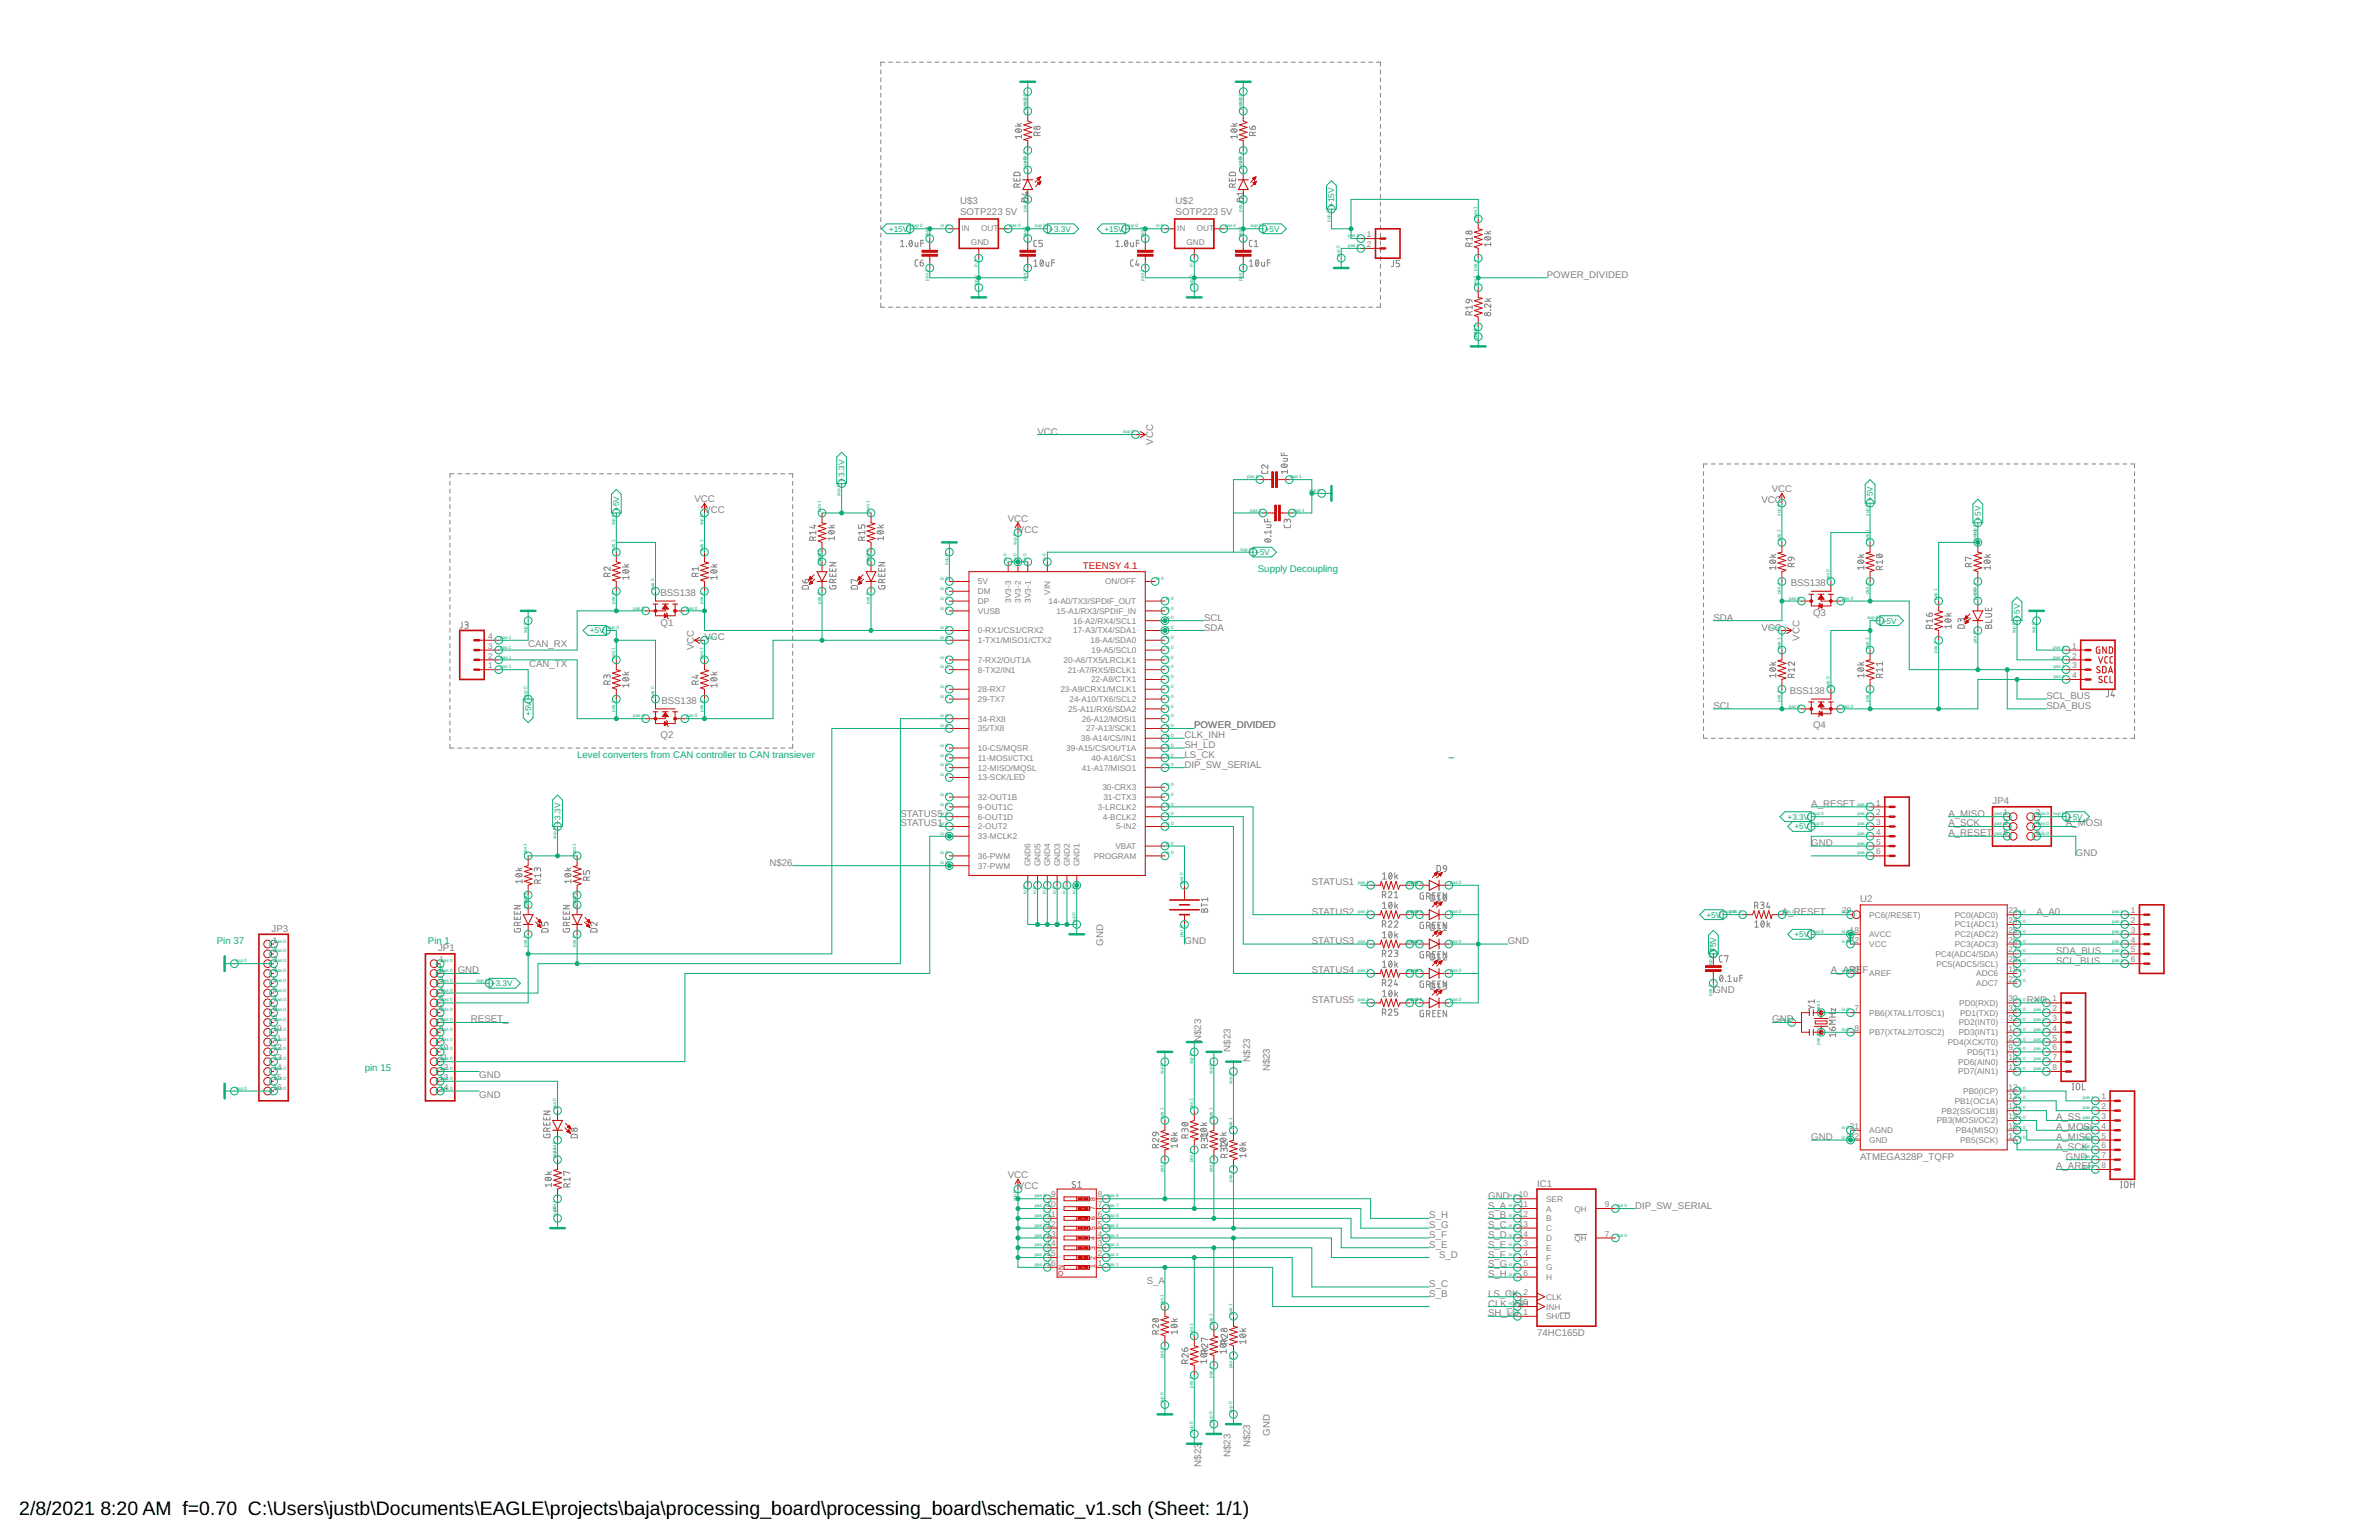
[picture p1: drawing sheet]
<svg xmlns="http://www.w3.org/2000/svg" width="432mm" height="279mm" viewBox="0 0 432 279" stroke-linecap="round" stroke-linejoin="round" font-family="sans-serif">
<defs><g id="words">
<g font-size="3.5">
<text x="3.5" y="274.9">2/8/2021</text>
<text x="18.2" y="274.9">8:20 AM f=0.70 C:\Users\justb\Documents\EAGLE\projects\baja\processing_board\processing_board\schematic_v1.sch (Sheet: 1/1)</text>
</g>
<g font-size="1.8" fill="#808080">
<text x="174.3" y="39">SOTP223</text>
<text x="174.3" y="37.1">U$3</text>
<text x="182.5" y="39">5V</text>
<text x="213.4" y="39">SOTP223</text>
<text x="213.4" y="37.1">U$2</text>
<text x="221.6" y="39">5V</text>
<text x="280.8" y="50.4">POWER_DIVIDED</text>
<text x="188.3" y="78.8">VCC</text>
<text x="209.3" y="80.7" transform="rotate(-90 209.3 80.7)">VCC</text>
<text x="321.6" y="89.3">VCC</text>
<text x="126" y="91.1">VCC</text>
<text x="127.9" y="93.1">VCC</text>
<text x="182.9" y="94.7">VCC</text>
<text x="319.7" y="91.3">VCC</text>
<text x="184.8" y="96.6">VCC</text>
<text x="325" y="106.4">BSS138</text>
<text x="119.9" y="108.2">BSS138</text>
<text x="119.9" y="113.5">Q1</text>
<text x="218.5" y="112.6">SCL</text>
<text x="311" y="112.6">SDA</text>
<text x="329.1" y="111.7">Q3</text>
<text x="95.9" y="117.4">CAN_RX</text>
<text x="125.9" y="118" transform="rotate(-90 125.9 118)">VCC</text>
<text x="127.9" y="116.2">VCC</text>
<text x="218.5" y="114.4">SDA</text>
<text x="319.7" y="114.4">VCC</text>
<text x="326.6" y="116.3" transform="rotate(-90 326.6 116.3)">VCC</text>
<text x="96" y="121">CAN_TX</text>
<text x="324.8" y="125.9">BSS138</text>
<text x="120.1" y="127.7">BSS138</text>
<text x="311" y="128.6">SCL</text>
<text x="371.4" y="128.6">SDA_BUS</text>
<text x="371.4" y="126.8">SCL_BUS</text>
<text x="119.9" y="133.9">Q2</text>
<text x="215" y="137.5">LS_CK</text>
<text x="215" y="135.7">SH_LD</text>
<text x="215" y="133.9">CLK_INH</text>
<text x="216.8" y="132.2">POWER_DIVIDED</text>
<text x="329.1" y="132.2">Q4</text>
<text x="215" y="139.3">DIP_SW_SERIAL</text>
<text x="163.4" y="149.9">STATUS1</text>
<text x="163.4" y="148.2">STATUS5</text>
<text x="328.8" y="146.4">A_RESET</text>
<text x="353.7" y="149.9">A_SCK</text>
<text x="353.7" y="148.2">A_MISO</text>
<text x="361.7" y="145.9">JP4</text>
<text x="375" y="149.9">A_MOSI</text>
<text x="328.8" y="153.5">GND</text>
<text x="353.7" y="151.7">A_RESET</text>
<text x="376.8" y="155.3">GND</text>
<text x="139.7" y="157.1">N$26</text>
<text x="238.1" y="160.6">STATUS1</text>
<text x="238.1" y="165.9">STATUS2</text>
<text x="323.4" y="165.9">A_RESET</text>
<text x="337.7" y="163.6">U2</text>
<text x="369.7" y="165.9">A_A0</text>
<text x="49.3" y="169.1">JP3</text>
<text x="79.5" y="172.6">JP1</text>
<text x="200.2" y="171.6" transform="rotate(-90 200.2 171.6)">GND</text>
<text x="215" y="171.3">GND</text>
<text x="238.1" y="171.3">STATUS3</text>
<text x="273.7" y="171.3">GND</text>
<text x="373.2" y="173.1">SDA_BUS</text>
<text x="83.1" y="176.6">GND</text>
<text x="238.1" y="176.6">STATUS4</text>
<text x="332.3" y="176.6">A_ARE</text>
<text x="338.1" y="176.6">F</text>
<text x="373.2" y="174.8">SCL_BUS</text>
<text x="85.5" y="185.5">RESET_</text>
<text x="238.1" y="181.9">STATUS5</text>
<text x="311" y="180.2">GND</text>
<text x="321.7" y="185.5">GND</text>
<text x="367.9" y="181.9">RXD</text>
<text x="218" y="189.1" transform="rotate(-90 218 189.1)">N$23</text>
<text x="223.3" y="190.8" transform="rotate(-90 223.3 190.8)">N$23</text>
<text x="87" y="195.6">GND</text>
<text x="226.9" y="192.6" transform="rotate(-90 226.9 192.6)">N$23</text>
<text x="230.5" y="194.4" transform="rotate(-90 230.5 194.4)">N$23</text>
<text x="87" y="199.2">GND</text>
<text x="373.2" y="203.3">A_SS</text>
<text x="328.8" y="206.8">GND</text>
<text x="373.2" y="208.6">A_SCK</text>
<text x="373.2" y="206.8">A_MISO</text>
<text x="373.2" y="205.1">A_MOSI</text>
<text x="182.9" y="213.8">VCC</text>
<text x="184.8" y="215.7">VCC</text>
<text x="279" y="215.3">IC1</text>
<text x="337.7" y="210.4">ATMEGA328P_TQFP</text>
<text x="373.2" y="212.2">A_AREF</text>
<text x="375" y="210.4">GND</text>
<text x="259.4" y="221.1">S_H</text>
<text x="270.1" y="217.5">GND</text>
<text x="270.1" y="219.3">S_A</text>
<text x="270.1" y="221.1">S_B</text>
<text x="296.8" y="219.3">DIP_SW_SERIAL</text>
<text x="259.4" y="226.4">S_E</text>
<text x="259.4" y="224.6">S_F</text>
<text x="259.4" y="222.8">S_G</text>
<text x="270.1" y="222.8">S_C</text>
<text x="270.1" y="224.6">S_D</text>
<text x="270.1" y="226.4">S_E</text>
<text x="208.1" y="233">S_A</text>
<text x="259.4" y="233.5">S_C</text>
<text x="261.2" y="228.2">S_D</text>
<text x="270.1" y="228.2">S_F</text>
<text x="270.1" y="229.9">S_G</text>
<text x="270.1" y="231.7">S_H</text>
<text x="259.4" y="235.3">S_B</text>
<text x="270.1" y="235.3">LS_CK</text>
<text x="270.1" y="238.8">SH_LD</text>
<text x="270.1" y="237.1">CLK_INH</text>
<text x="279" y="242.4">74HC165D</text>
<text x="226.9" y="262.6" transform="rotate(-90 226.9 262.6)">N$23</text>
<text x="230.5" y="260.5" transform="rotate(-90 230.5 260.5)">GND</text>
<text x="218" y="266.1" transform="rotate(-90 218 266.1)">N$23</text>
<text x="223.3" y="264.4" transform="rotate(-90 223.3 264.4)">N$23</text>
</g>
<text font-size="1.8" fill="#c90d0c" x="196.5" y="103.2">TEENSY 4.1</text>
<g font-size="1.8" fill="#0dab76">
<text x="228.3" y="103.7">Supply Decoupling</text>
<text x="104.8" y="137.5">Level converters from CAN controller to CAN transiever</text>
<text x="39.4" y="171.3">Pin 37</text>
<text x="77.7" y="171.3">Pin 1</text>
<text x="66.2" y="194.4">pin 15</text>
</g>
<g font-size="1.5" fill="#808080">
<text x="174.5" y="42">IN</text>
<text x="178.1" y="42">OUT</text>
<text x="213.7" y="42">IN</text>
<text x="217.2" y="42">OUT</text>
<text x="176.2" y="44.5">GND</text>
<text x="215.3" y="44.5">GND</text>
<text x="248.1" y="43">1</text>
<text x="248.1" y="44.8">2</text>
<text x="177.5" y="107.8">DM</text>
<text x="177.5" y="106">5V</text>
<text x="190.6" y="107.9" transform="rotate(-90 190.6 107.9)">VIN</text>
<text x="200.6" y="106">ON/OFF</text>
<text x="177.5" y="111.4">VUSB</text>
<text x="177.5" y="109.6">DP</text>
<text x="183.5" y="109.3" transform="rotate(-90 183.5 109.3)">3V3-3</text>
<text x="185.3" y="109.3" transform="rotate(-90 185.3 109.3)">3V3-2</text>
<text x="187.1" y="109.3" transform="rotate(-90 187.1 109.3)">3V3-1</text>
<text x="190.3" y="109.6">14-A0/TX3/SPDIF_OUT</text>
<text x="191.8" y="111.4">15-A1/RX3/SPDIF_IN</text>
<text x="194.8" y="113.1">16-A2/RX4/SCL1</text>
<text x="88.6" y="119.5">2</text>
<text x="88.6" y="117.7">3</text>
<text x="88.6" y="115.9">4</text>
<text x="177.5" y="114.9">0-RX1/CS1/CRX2</text>
<text x="177.5" y="116.7">1-TX1/MISO1/CTX2</text>
<text x="194.8" y="114.9">17-A3/TX4/SDA1</text>
<text x="197.9" y="116.7">18-A4/SDA0</text>
<text x="198.1" y="118.5">19-A5/SCL0</text>
<text x="376.1" y="117.7">1</text>
<text x="376.1" y="119.5">2</text>
<text x="88.6" y="121.3">1</text>
<text x="177.5" y="122">8-TX2/IN1</text>
<text x="177.5" y="120.3">7-RX2/OUT1A</text>
<text x="177.5" y="125.6">28-RX7</text>
<text x="192.5" y="125.6">23-A9/CRX1/MCLK1</text>
<text x="193.1" y="120.3">20-A6/TX5/LRCLK1</text>
<text x="193.8" y="122">21-A7/RX5/BCLK1</text>
<text x="198" y="123.8">22-A8/CTX1</text>
<text x="376.1" y="121.3">3</text>
<text x="376.1" y="123">4</text>
<text x="177.5" y="127.4">29-TX7</text>
<text x="177.5" y="130.9">34-RX8</text>
<text x="193.9" y="129.1">25-A11/RX6/SDA2</text>
<text x="194.1" y="127.4">24-A10/TX6/SCL2</text>
<text x="196.4" y="130.9">26-A12/MOSI1</text>
<text x="177.5" y="136.2">10-CS/MQSR</text>
<text x="177.5" y="132.7">35/TX8</text>
<text x="193.5" y="136.3">39-A15/CS/OUT1A</text>
<text x="196.2" y="134.5">38-A14/CS/IN1</text>
<text x="197.1" y="132.7">27-A13/SCK1</text>
<text x="177.5" y="138">11-MOSI/CTX1</text>
<text x="177.5" y="139.8">12-MISO/MQSL</text>
<text x="177.5" y="141.6">13-SCK/LED</text>
<text x="196.4" y="139.8">41-A17/MISO1</text>
<text x="198.1" y="138">40-A16/CS1</text>
<text x="200.1" y="143.4">30-CRX3</text>
<text x="177.5" y="148.7">6-OUT1D</text>
<text x="177.5" y="146.9">9-OUT1C</text>
<text x="177.5" y="145.1">32-OUT1B</text>
<text x="199.3" y="146.9">3-LRCLK2</text>
<text x="200.2" y="148.7">4-BCLK2</text>
<text x="200.3" y="145.1">31-CTX3</text>
<text x="340.5" y="146.1">1</text>
<text x="340.5" y="147.9">2</text>
<text x="340.5" y="149.7">3</text>
<text x="363.6" y="147.9">1</text>
<text x="363.6" y="149.7">3</text>
<text x="369.5" y="147.9">2</text>
<text x="369.5" y="149.7">4</text>
<text x="177.5" y="150.5">2-OUT2</text>
<text x="177.5" y="152.2">33-MCLK2</text>
<text x="177.5" y="155.8">36-PWM</text>
<text x="198.5" y="155.8">PROGRAM</text>
<text x="202.4" y="154">VBAT</text>
<text x="202.6" y="150.5">5-IN2</text>
<text x="340.5" y="151.5">4</text>
<text x="340.5" y="153.3">5</text>
<text x="340.5" y="155">6</text>
<text x="363.6" y="151.5">5</text>
<text x="369.5" y="151.5">6</text>
<text x="177.5" y="157.6">37-PWM</text>
<text x="187.1" y="157.2" transform="rotate(-90 187.1 157.2)">GND6</text>
<text x="188.8" y="157.2" transform="rotate(-90 188.8 157.2)">GND5</text>
<text x="190.6" y="157.2" transform="rotate(-90 190.6 157.2)">GND4</text>
<text x="192.4" y="157.2" transform="rotate(-90 192.4 157.2)">GND3</text>
<text x="194.2" y="157.2" transform="rotate(-90 194.2 157.2)">GND2</text>
<text x="196" y="157.2" transform="rotate(-90 196 157.2)">GND1</text>
<text x="334.4" y="165.7">29</text>
<text x="339.3" y="166.5">PC6(/RESET)</text>
<text x="354.8" y="166.5">PC0(ADC0)</text>
<text x="364.6" y="167.5">24</text>
<text x="364.6" y="165.7">23</text>
<text x="386.7" y="165.7">1</text>
<text x="386.7" y="167.5">2</text>
<text x="49.5" y="171">1</text>
<text x="49.5" y="172.8">2</text>
<text x="335.2" y="171">4*2</text>
<text x="335.8" y="169.3">18</text>
<text x="339.3" y="171.8">VCC</text>
<text x="339.3" y="170">AVCC</text>
<text x="351.3" y="173.6">PC4(ADC4/SDA)</text>
<text x="354.8" y="171.8">PC3(ADC3)</text>
<text x="354.8" y="170">PC2(ADC2)</text>
<text x="354.8" y="168.2">PC1(ADC1)</text>
<text x="364.6" y="172.8">27</text>
<text x="364.6" y="171">26</text>
<text x="364.6" y="169.3">25</text>
<text x="386.7" y="169.3">3</text>
<text x="386.7" y="171">4</text>
<text x="386.7" y="172.8">5</text>
<text x="49.5" y="174.6">3</text>
<text x="49.5" y="176.4">4</text>
<text x="49.5" y="178.1">5</text>
<text x="49.5" y="179.9">6</text>
<text x="79.7" y="174.6">1</text>
<text x="79.7" y="176.4">2</text>
<text x="79.7" y="178.1">3</text>
<text x="79.7" y="179.9">4</text>
<text x="335.8" y="176.4">20</text>
<text x="339.3" y="177.1">AREF</text>
<text x="351.5" y="175.4">PC5(ADC5/SCL)</text>
<text x="358.7" y="178.9">ADC7</text>
<text x="358.7" y="177.1">ADC6</text>
<text x="364.6" y="178.1">22</text>
<text x="364.6" y="176.4">19</text>
<text x="364.6" y="174.6">28</text>
<text x="386.7" y="174.6">6</text>
<text x="49.5" y="181.7">7</text>
<text x="49.5" y="183.5">8</text>
<text x="49.5" y="185.3">9</text>
<text x="79.7" y="181.7">5</text>
<text x="79.7" y="183.5">6</text>
<text x="79.7" y="185.3">7</text>
<text x="336.6" y="183.5">7</text>
<text x="339.3" y="184.3">PB6(XTAL1/TOSC1)</text>
<text x="355.6" y="182.5">PD0(RXD)</text>
<text x="355.8" y="184.2">PD1(TXD)</text>
<text x="364.6" y="185.3">32</text>
<text x="364.6" y="183.5">31</text>
<text x="364.6" y="181.7">30</text>
<text x="372.5" y="181.7">1</text>
<text x="372.5" y="183.5">2</text>
<text x="372.5" y="185.3">3</text>
<text x="49.5" y="187">10</text>
<text x="49.5" y="188.8">11</text>
<text x="49.5" y="190.6">12</text>
<text x="79.7" y="187">8</text>
<text x="79.7" y="188.8">9</text>
<text x="79.7" y="190.6">10</text>
<text x="336.6" y="187">8</text>
<text x="339.3" y="187.8">PB7(XTAL2/TOSC2)</text>
<text x="353.5" y="189.6">PD4(XCK/T0)</text>
<text x="355.5" y="187.8">PD3(INT1)</text>
<text x="355.5" y="186">PD2(INT0)</text>
<text x="357" y="191.4">PD5(T1)</text>
<text x="364.6" y="190.6">9</text>
<text x="364.6" y="188.8">2</text>
<text x="364.6" y="187">1</text>
<text x="372.5" y="187">4</text>
<text x="372.5" y="188.8">5</text>
<text x="372.5" y="190.6">6</text>
<text x="49.5" y="192.4">13</text>
<text x="49.5" y="194.1">14</text>
<text x="49.5" y="195.9">15</text>
<text x="49.5" y="197.7">16</text>
<text x="79.7" y="192.4">11</text>
<text x="79.7" y="194.1">12</text>
<text x="79.7" y="195.9">13</text>
<text x="79.7" y="197.7">14</text>
<text x="355.4" y="194.9">PD7(AIN1)</text>
<text x="355.4" y="193.1">PD6(AIN0)</text>
<text x="364.6" y="197.7">12</text>
<text x="364.6" y="194.1">11</text>
<text x="364.6" y="192.4">10</text>
<text x="372.5" y="192.4">7</text>
<text x="372.5" y="194.1">8</text>
<text x="351.5" y="203.8">PB3(MOSI/OC2)</text>
<text x="352.4" y="202">PB2(SS/OC1B)</text>
<text x="354.8" y="200.2">PB1(OC1A)</text>
<text x="356.4" y="198.5">PB0(ICP)</text>
<text x="364.6" y="203">15</text>
<text x="364.6" y="201.3">14</text>
<text x="364.6" y="199.5">13</text>
<text x="381.4" y="199.5">1</text>
<text x="381.4" y="201.3">2</text>
<text x="381.4" y="203">3</text>
<text x="335.2" y="206.6">3*2</text>
<text x="335.8" y="204.8">21</text>
<text x="339.3" y="207.4">GND</text>
<text x="339.3" y="205.6">AGND</text>
<text x="355" y="205.6">PB4(MISO)</text>
<text x="355.8" y="207.4">PB5(SCK)</text>
<text x="364.6" y="206.6">17</text>
<text x="364.6" y="204.8">16</text>
<text x="381.4" y="204.8">4</text>
<text x="381.4" y="206.6">5</text>
<text x="381.4" y="208.4">6</text>
<text x="381.4" y="210.1">7</text>
<text x="381.4" y="211.9">8</text>
<text x="190" y="219">10</text>
<text x="190.1" y="220.8">11</text>
<text x="190.8" y="217.2">9</text>
<text x="199.2" y="220.8">6</text>
<text x="199.2" y="219">7</text>
<text x="199.2" y="217.2">8</text>
<text x="275.7" y="217.2">10</text>
<text x="275.7" y="220.8">12</text>
<text x="275.8" y="219">11</text>
<text x="280.6" y="218">SER</text>
<text x="280.6" y="219.8">A</text>
<text x="280.6" y="221.6">B</text>
<text x="285.8" y="219.8">QH</text>
<text x="291.3" y="219">9</text>
<text x="190" y="222.6">12</text>
<text x="190" y="224.4">13</text>
<text x="190" y="226.1">14</text>
<text x="190" y="227.9">15</text>
<text x="199.2" y="227.9">2</text>
<text x="199.2" y="226.1">3</text>
<text x="199.2" y="224.4">4</text>
<text x="199.2" y="222.6">5</text>
<text x="275.7" y="222.6">13</text>
<text x="275.7" y="224.4">14</text>
<text x="276.5" y="226.1">3</text>
<text x="276.5" y="227.9">4</text>
<text x="280.6" y="226.9">E</text>
<text x="280.6" y="223.4">C</text>
<text x="280.6" y="225.1">D</text>
<text x="285.8" y="225.1">QH</text>
<text x="291.3" y="224.4">7</text>
<text x="190" y="229.7">16</text>
<text x="199.2" y="229.7">1</text>
<text x="276.5" y="229.7">5</text>
<text x="276.5" y="231.5">6</text>
<text x="280.6" y="228.7">F</text>
<text x="280.6" y="230.5">G</text>
<text x="280.6" y="232.3">H</text>
<text x="275.7" y="236.8">15</text>
<text x="276.5" y="238.6">1</text>
<text x="276.5" y="235">2</text>
<text x="280.6" y="239.4">SH/LD</text>
<text x="280.6" y="235.8">CLK</text>
<text x="280.6" y="237.6">INH</text>
</g>
<g font-size="1.5" fill="#0dab76">
<text x="242.2" y="37.6" transform="rotate(-90 242.2 37.6)">+15V</text>
<text x="161.3" y="42">+15V</text>
<text x="190.5" y="42">+3.3V</text>
<text x="200.4" y="42">+15V</text>
<text x="229.6" y="42">+5V</text>
<text x="153.3" y="87.4" transform="rotate(-90 153.3 87.4)">+3.3V</text>
<text x="112.4" y="92.7" transform="rotate(-90 112.4 92.7)">+5V</text>
<text x="340" y="90.9" transform="rotate(-90 340 90.9)">+5V</text>
<text x="359.5" y="94.5" transform="rotate(-90 359.5 94.5)">+5V</text>
<text x="227.8" y="100.7">+5V</text>
<text x="341.6" y="113.1">+5V</text>
<text x="366.6" y="112.3" transform="rotate(-90 366.6 112.3)">+5V</text>
<text x="107.1" y="114.9">+5V</text>
<text x="96.4" y="129.9" transform="rotate(-90 96.4 129.9)">+5V</text>
<text x="101.7" y="149.6" transform="rotate(-90 101.7 149.6)">+3.3V</text>
<text x="324.5" y="148.7">+3.3V</text>
<text x="375.3" y="148.7">+5V</text>
<text x="325.7" y="150.5">+5V</text>
<text x="309.7" y="166.5">+5V</text>
<text x="311.5" y="172.7" transform="rotate(-90 311.5 172.7)">+5V</text>
<text x="325.7" y="170">+5V</text>
<text x="89.1" y="178.9">+3.3V</text>
</g>
<g font-size="1.2" fill="#c90d0c">
<text x="198.8" y="221.3" transform="rotate(-90 198.8 221.3)">6</text>
<text x="198.8" y="219.5" transform="rotate(-90 198.8 219.5)">7</text>
<text x="198.8" y="217.9" transform="rotate(-90 198.8 217.9)">8</text>
<text x="198.8" y="226.7" transform="rotate(-90 198.8 226.7)">3</text>
<text x="198.8" y="225" transform="rotate(-90 198.8 225)">4</text>
<text x="198.8" y="223.1" transform="rotate(-90 198.8 223.1)">5</text>
<text x="192.9" y="231.5" transform="rotate(-90 192.9 231.5)">ON</text>
<text x="198.8" y="230.1" transform="rotate(-90 198.8 230.1)">1</text>
<text x="198.8" y="228.5" transform="rotate(-90 198.8 228.5)">2</text>
</g>
<g font-size=".8" fill="#0dab76">
<text x="186.3" y="19.9" transform="rotate(-90 186.3 19.9)">pasu1p 0</text>
<text x="225.4" y="19.9" transform="rotate(-90 225.4 19.9)">passu1p 0</text>
<text x="186.3" y="29" transform="rotate(-90 186.3 29)">0</text>
<text x="225.4" y="29" transform="rotate(-90 225.4 29)">0</text>
<text x="186.3" y="30.6" transform="rotate(-90 186.3 30.6)">paspas 1</text>
<text x="225.4" y="30.6" transform="rotate(-90 225.4 30.6)">paspas 1</text>
<text x="165.5" y="41.3">sup 0</text>
<text x="168.5" y="41.5" transform="rotate(-90 168.5 41.5)">1</text>
<text x="170.8" y="41.3">in 0</text>
<text x="183.2" y="41.3">pas 0</text>
<text x="186.3" y="41.5" transform="rotate(-90 186.3 41.5)">1</text>
<text x="186.3" y="38.5" transform="rotate(-90 186.3 38.5)">pas 0</text>
<text x="187.8" y="41.3">sup 0</text>
<text x="204.6" y="41.3">sup 0</text>
<text x="207.6" y="41.5" transform="rotate(-90 207.6 41.5)">1</text>
<text x="209.9" y="41.3">in 0</text>
<text x="222.3" y="41.3">pas 0</text>
<text x="225.4" y="41.5" transform="rotate(-90 225.4 41.5)">1</text>
<text x="225.4" y="38.5" transform="rotate(-90 225.4 38.5)">pas 0</text>
<text x="226.9" y="41.3">sup 0</text>
<text x="241.4" y="40.2" transform="rotate(-90 241.4 40.2)">sup 0</text>
<text x="268.1" y="39.5" transform="rotate(-90 268.1 39.5)">pas 1</text>
<text x="168.5" y="43" transform="rotate(-90 168.5 43)">pas</text>
<text x="186.3" y="43" transform="rotate(-90 186.3 43)">pas</text>
<text x="207.6" y="43" transform="rotate(-90 207.6 43)">pas</text>
<text x="225.4" y="43" transform="rotate(-90 225.4 43)">pas</text>
<text x="243.2" y="46.6" transform="rotate(-90 243.2 46.6)">sup 0</text>
<text x="244.7" y="43">pas 1</text>
<text x="244.7" y="44.8">pas 1</text>
<text x="168.5" y="50.9" transform="rotate(-90 168.5 50.9)">pas 1</text>
<text x="177.4" y="51.9" transform="rotate(-90 177.4 51.9)">sup</text>
<text x="177.4" y="50.4" transform="rotate(-90 177.4 50.4)">0</text>
<text x="177.4" y="48.4" transform="rotate(-90 177.4 48.4)">in 0</text>
<text x="186.3" y="50.9" transform="rotate(-90 186.3 50.9)">pas 1</text>
<text x="207.6" y="50.9" transform="rotate(-90 207.6 50.9)">pas 1</text>
<text x="216.5" y="51.9" transform="rotate(-90 216.5 51.9)">sup</text>
<text x="216.5" y="50.4" transform="rotate(-90 216.5 50.4)">0</text>
<text x="216.5" y="48.4" transform="rotate(-90 216.5 48.4)">in 0</text>
<text x="225.4" y="50.9" transform="rotate(-90 225.4 50.9)">pas 1</text>
<text x="268.1" y="51.9" transform="rotate(-90 268.1 51.9)">pas 1</text>
<text x="268.1" y="49.1" transform="rotate(-90 268.1 49.1)">pas 1</text>
<text x="268.1" y="60" transform="rotate(-90 268.1 60)">p 0</text>
<text x="268.1" y="61.6" transform="rotate(-90 268.1 61.6)">pasu1</text>
<text x="203.8" y="78.6">sup 0</text>
<text x="152.5" y="90" transform="rotate(-90 152.5 90)">sup 0</text>
<text x="226.4" y="86.8">pas 1</text>
<text x="234.3" y="86.8">pas 1</text>
<text x="237.6" y="89.3">sup 0</text>
<text x="111.6" y="95.3" transform="rotate(-90 111.6 95.3)">sup 0</text>
<text x="127.6" y="95.3" transform="rotate(-90 127.6 95.3)">sup 0</text>
<text x="149" y="92.8" transform="rotate(-90 149 92.8)">pas 1</text>
<text x="157.8" y="92.8" transform="rotate(-90 157.8 92.8)">pas 1</text>
<text x="226.9" y="92.8">pas 1</text>
<text x="234.8" y="92.8">pas 1</text>
<text x="323.2" y="93.5" transform="rotate(-90 323.2 93.5)">sup 0</text>
<text x="339.2" y="93.5" transform="rotate(-90 339.2 93.5)">sup 0</text>
<text x="111.6" y="99.9" transform="rotate(-90 111.6 99.9)">pas 1</text>
<text x="127.6" y="99.9" transform="rotate(-90 127.6 99.9)">pas 1</text>
<text x="182.7" y="101.7" transform="rotate(-90 182.7 101.7)">io 0</text>
<text x="184.5" y="101.7" transform="rotate(-90 184.5 101.7)">io 0</text>
<text x="184.5" y="98.9" transform="rotate(-90 184.5 98.9)">sup 0</text>
<text x="186.3" y="101.7" transform="rotate(-90 186.3 101.7)">io 0</text>
<text x="189.8" y="101.7" transform="rotate(-90 189.8 101.7)">io 0</text>
<text x="225.2" y="99.9">sup 0</text>
<text x="323.2" y="98.1" transform="rotate(-90 323.2 98.1)">pas 1</text>
<text x="339.2" y="98.1" transform="rotate(-90 339.2 98.1)">pas</text>
<text x="339.2" y="96.6" transform="rotate(-90 339.2 96.6)">1</text>
<text x="358.7" y="98.1" transform="rotate(-90 358.7 98.1)">passu1p 0</text>
<text x="118.7" y="107" transform="rotate(-90 118.7 107)">pas 0</text>
<text x="149" y="102.5" transform="rotate(-90 149 102.5)">papsa1s 0</text>
<text x="157.8" y="102.5" transform="rotate(-90 157.8 102.5)">papsa1s 0</text>
<text x="170.7" y="107">io 0</text>
<text x="170.7" y="105.3">io 0</text>
<text x="172.1" y="102.4" transform="rotate(-90 172.1 102.4)">sup 0</text>
<text x="209.9" y="105.3">io 0</text>
<text x="323.2" y="107.8" transform="rotate(-90 323.2 107.8)">pas 1</text>
<text x="332.1" y="105.3" transform="rotate(-90 332.1 105.3)">pas 0</text>
<text x="339.2" y="107.8" transform="rotate(-90 339.2 107.8)">pas 1</text>
<text x="358.7" y="107.2" transform="rotate(-90 358.7 107.2)">0</text>
<text x="111.6" y="109.6" transform="rotate(-90 111.6 109.6)">pas 1</text>
<text x="114.9" y="110.6">pas 0</text>
<text x="124.6" y="110.6">pas 0</text>
<text x="127.6" y="109.6" transform="rotate(-90 127.6 109.6)">pas 1</text>
<text x="149" y="109.6" transform="rotate(-90 149 109.6)">pas 0</text>
<text x="157.8" y="109.6" transform="rotate(-90 157.8 109.6)">pas 0</text>
<text x="170.7" y="110.6">io 0</text>
<text x="170.7" y="108.8">io 0</text>
<text x="211.7" y="108.8">io 0</text>
<text x="211.7" y="110.6">io 0</text>
<text x="211.7" y="112.4">io 0</text>
<text x="324.7" y="108.8">pas 0</text>
<text x="334.3" y="108.8">pas 0</text>
<text x="338.9" y="112.4">sup 0</text>
<text x="351.6" y="108.8" transform="rotate(-90 351.6 108.8)">pas 1</text>
<text x="358.7" y="108.8" transform="rotate(-90 358.7 108.8)">paspas 1</text>
<text x="90.8" y="119.5">pas 1</text>
<text x="90.8" y="117.7">pas 1</text>
<text x="90.8" y="115.9">pas 1</text>
<text x="95.6" y="114.9" transform="rotate(-90 95.6 114.9)">sup 0</text>
<text x="110.3" y="114.1">sup 0</text>
<text x="111.6" y="119.5" transform="rotate(-90 111.6 119.5)">pas 1</text>
<text x="127.6" y="119.5" transform="rotate(-90 127.6 119.5)">pas 1</text>
<text x="128.1" y="115.9">sup 0</text>
<text x="170.7" y="114.1">io 0</text>
<text x="170.7" y="115.9">io 0</text>
<text x="170.7" y="119.5">io 0</text>
<text x="211.7" y="114.1">io 0</text>
<text x="211.7" y="115.9">io 0</text>
<text x="211.7" y="117.7">io 0</text>
<text x="211.7" y="119.5">io 0</text>
<text x="321.2" y="114.1">sup 0</text>
<text x="323.2" y="117.7" transform="rotate(-90 323.2 117.7)">pas 1</text>
<text x="339.2" y="117.7" transform="rotate(-90 339.2 117.7)">pas 1</text>
<text x="351.6" y="118.5" transform="rotate(-90 351.6 118.5)">pas 1</text>
<text x="358.7" y="116.7" transform="rotate(-90 358.7 116.7)">pas 0</text>
<text x="365.8" y="114.9" transform="rotate(-90 365.8 114.9)">sup 0</text>
<text x="369.4" y="114.9" transform="rotate(-90 369.4 114.9)">sup 0</text>
<text x="372.7" y="117.7">pwr 1</text>
<text x="372.7" y="119.5">pwr 1</text>
<text x="90.8" y="121.3">pas 1</text>
<text x="170.7" y="121.3">io 0</text>
<text x="170.7" y="124.8">io 0</text>
<text x="211.7" y="121.3">io 0</text>
<text x="211.7" y="123">io 0</text>
<text x="211.7" y="124.8">io 0</text>
<text x="332.1" y="124.8" transform="rotate(-90 332.1 124.8)">pas 0</text>
<text x="372.7" y="121.3">pas 1</text>
<text x="372.7" y="123">pas 1</text>
<text x="95.6" y="126.6" transform="rotate(-90 95.6 126.6)">sup 0</text>
<text x="111.6" y="129.1" transform="rotate(-90 111.6 129.1)">pas 1</text>
<text x="114.9" y="130.1">pas 0</text>
<text x="118.7" y="126.6" transform="rotate(-90 118.7 126.6)">pas 0</text>
<text x="124.6" y="130.1">pas 0</text>
<text x="127.6" y="129.1" transform="rotate(-90 127.6 129.1)">pas 1</text>
<text x="170.7" y="126.6">io 0</text>
<text x="170.7" y="130.1">io 0</text>
<text x="170.7" y="131.9">io 0</text>
<text x="211.7" y="126.6">io 0</text>
<text x="211.7" y="128.4">io 0</text>
<text x="211.7" y="130.1">io 0</text>
<text x="211.7" y="131.9">io 0</text>
<text x="323.2" y="127.3" transform="rotate(-90 323.2 127.3)">pas 1</text>
<text x="324.7" y="128.4">pas 0</text>
<text x="334.3" y="128.4">pas 0</text>
<text x="339.2" y="127.3" transform="rotate(-90 339.2 127.3)">pas 1</text>
<text x="170.7" y="135.5">io 0</text>
<text x="170.7" y="137.3">io 0</text>
<text x="211.7" y="133.7">io 0</text>
<text x="211.7" y="135.5">io 0</text>
<text x="211.7" y="137.3">io 0</text>
<text x="170.7" y="139">io 0</text>
<text x="170.7" y="140.8">io 0</text>
<text x="211.7" y="142.6">io 0</text>
<text x="211.7" y="139">io 0</text>
<text x="170.7" y="147.9">io 0</text>
<text x="170.7" y="149.7">io 0</text>
<text x="170.7" y="146.1">io 0</text>
<text x="170.7" y="144.4">io 0</text>
<text x="211.7" y="149.7">io 0</text>
<text x="211.7" y="146.1">io 0</text>
<text x="211.7" y="147.9">io 0</text>
<text x="211.7" y="144.4">io 0</text>
<text x="329" y="147.9">sup 0</text>
<text x="329" y="149.7">sup 0</text>
<text x="337.1" y="146.1">pas 1</text>
<text x="337.1" y="147.9">pas 1</text>
<text x="337.1" y="149.7">pas 1</text>
<text x="362" y="147.9">pas 0</text>
<text x="362" y="149.7">pas 0</text>
<text x="369.9" y="147.9">pas 0</text>
<text x="369.9" y="149.7">pas 0</text>
<text x="372.7" y="147.9">sup 0</text>
<text x="95.6" y="155" transform="rotate(-90 95.6 155)">pas 1</text>
<text x="101" y="152.2" transform="rotate(-90 101 152.2)">sup 0</text>
<text x="104.5" y="155" transform="rotate(-90 104.5 155)">pas 1</text>
<text x="170.7" y="151.5">io 0</text>
<text x="170.7" y="155">io 0</text>
<text x="211.7" y="153.3">io 0</text>
<text x="211.7" y="155">io 0</text>
<text x="337.1" y="151.5">pas 1</text>
<text x="337.1" y="153.3">pas 1</text>
<text x="337.1" y="155">pas 1</text>
<text x="362" y="151.5">pas 0</text>
<text x="369.9" y="151.5">pas 0</text>
<text x="170.7" y="156.8">io 0</text>
<text x="214.7" y="160.4" transform="rotate(-90 214.7 160.4)">pwr 0</text>
<text x="246.5" y="160.4">pas 1</text>
<text x="255.4" y="160.4">papsa0s 1</text>
<text x="263.2" y="160.4">pas 0</text>
<text x="95.6" y="164.7" transform="rotate(-90 95.6 164.7)">papsa1s 0</text>
<text x="104.5" y="164.7" transform="rotate(-90 104.5 164.7)">papsa1s 0</text>
<text x="186.3" y="162.2" transform="rotate(-90 186.3 162.2)">io 0</text>
<text x="188.1" y="162.2" transform="rotate(-90 188.1 162.2)">io 0</text>
<text x="189.8" y="162.2" transform="rotate(-90 189.8 162.2)">io 0</text>
<text x="191.6" y="162.2" transform="rotate(-90 191.6 162.2)">io 0</text>
<text x="193.4" y="162.2" transform="rotate(-90 193.4 162.2)">io 0</text>
<text x="195.2" y="167.5" transform="rotate(-90 195.2 167.5)">sup 0</text>
<text x="195.2" y="162.2" transform="rotate(-90 195.2 162.2)">io 0</text>
<text x="246.5" y="165.7">pas 1</text>
<text x="255.4" y="165.7">papsa0s 1</text>
<text x="263.2" y="165.7">pas 0</text>
<text x="313" y="165.7">suppas 1</text>
<text x="314.6" y="165.7">0</text>
<text x="323.7" y="165.7">pas 1</text>
<text x="334.3" y="165.7">io 0</text>
<text x="366.3" y="167.5">io 0</text>
<text x="366.3" y="165.7">io 0</text>
<text x="383.4" y="165.7">pas 1</text>
<text x="383.4" y="167.5">pas 1</text>
<text x="49.9" y="171">pas 0</text>
<text x="49.9" y="172.8">pas 0</text>
<text x="95.6" y="171.8" transform="rotate(-90 95.6 171.8)">pas 0</text>
<text x="104.5" y="171.8" transform="rotate(-90 104.5 171.8)">pas 0</text>
<text x="214.7" y="170" transform="rotate(-90 214.7 170)">pwr 0</text>
<text x="246.5" y="171">pas 1</text>
<text x="255.4" y="171">papsa0s 1</text>
<text x="263.2" y="171">pas 0</text>
<text x="329" y="169.3">sup 0</text>
<text x="334.3" y="171">io 0</text>
<text x="334.3" y="169.3">io 0</text>
<text x="366.3" y="172.8">io 0</text>
<text x="366.3" y="171">io 0</text>
<text x="366.3" y="169.3">io 0</text>
<text x="383.4" y="169.3">pas 1</text>
<text x="383.4" y="171">pas 1</text>
<text x="383.4" y="172.8">pas 1</text>
<text x="42.8" y="174.6">sup 0</text>
<text x="49.9" y="174.6">pas 0</text>
<text x="49.9" y="176.4">pas 0</text>
<text x="49.9" y="178.1">pas 0</text>
<text x="49.9" y="179.9">pas 0</text>
<text x="80.1" y="174.6">pas 0</text>
<text x="80.1" y="176.4">pas 0</text>
<text x="80.1" y="178.1">pas 0</text>
<text x="80.1" y="179.9">pas 0</text>
<text x="86.5" y="178.1">sup 0</text>
<text x="246.5" y="176.4">pas 1</text>
<text x="255.4" y="176.4">papsa0s 1</text>
<text x="263.2" y="176.4">pas 0</text>
<text x="310.7" y="175.3" transform="rotate(-90 310.7 175.3)">sup 0 pas 1</text>
<text x="334.3" y="176.4">io 0</text>
<text x="366.3" y="178.1">io 0</text>
<text x="366.3" y="176.4">io 0</text>
<text x="366.3" y="174.6">io 0</text>
<text x="383.4" y="174.6">pas 1</text>
<text x="49.9" y="181.7">pas 0</text>
<text x="49.9" y="183.5">pas 0</text>
<text x="49.9" y="185.3">pas 0</text>
<text x="80.1" y="181.7">pas 0</text>
<text x="80.1" y="183.5">pas 0</text>
<text x="80.1" y="185.3">pas 0</text>
<text x="246.5" y="181.7">pas 1</text>
<text x="255.4" y="181.7">papsa0s 1</text>
<text x="263.2" y="181.7">pas 0</text>
<text x="310.7" y="180.7" transform="rotate(-90 310.7 180.7)">pas 1</text>
<text x="322.9" y="185.3">pas 1</text>
<text x="330.3" y="183.5" transform="rotate(-90 330.3 183.5)">pas 1</text>
<text x="334.3" y="183.5">io 0</text>
<text x="366.3" y="185.3">io 0</text>
<text x="366.3" y="183.5">io 0</text>
<text x="366.3" y="181.7">io 0</text>
<text x="369.1" y="181.7">pas 1</text>
<text x="369.1" y="183.5">pas 1</text>
<text x="369.1" y="185.3">pas 1</text>
<text x="49.9" y="187">pas 0</text>
<text x="49.9" y="188.8">pas 0</text>
<text x="49.9" y="190.6">pas 0</text>
<text x="80.1" y="187">pas 0</text>
<text x="80.1" y="188.8">pas 0</text>
<text x="80.1" y="190.6">pas 0</text>
<text x="330.3" y="189.6" transform="rotate(-90 330.3 189.6)">pas 1</text>
<text x="334.3" y="187">io 0</text>
<text x="366.3" y="190.6">io 0</text>
<text x="366.3" y="188.8">io 0</text>
<text x="366.3" y="187">io 0</text>
<text x="369.1" y="187">pas 1</text>
<text x="369.1" y="188.8">pas 1</text>
<text x="369.1" y="190.6">pas 1</text>
<text x="42.8" y="197.7">sup 0</text>
<text x="49.9" y="192.4">pas 0</text>
<text x="49.9" y="194.1">pas 0</text>
<text x="49.9" y="195.9">pas 0</text>
<text x="49.9" y="197.7">pas 0</text>
<text x="80.1" y="192.4">pas 0</text>
<text x="80.1" y="194.1">pas 0</text>
<text x="80.1" y="195.9">pas 0</text>
<text x="80.1" y="197.7">pas 0</text>
<text x="211.2" y="194.9" transform="rotate(-90 211.2 194.9)">sup 0</text>
<text x="216.5" y="193.1" transform="rotate(-90 216.5 193.1)">sup 0</text>
<text x="220.1" y="194.9" transform="rotate(-90 220.1 194.9)">sup 0</text>
<text x="223.6" y="196.6" transform="rotate(-90 223.6 196.6)">sup 0</text>
<text x="366.3" y="197.7">io 0</text>
<text x="366.3" y="194.1">io 0</text>
<text x="366.3" y="192.4">io 0</text>
<text x="369.1" y="192.4">pas 1</text>
<text x="369.1" y="194.1">pas 1</text>
<text x="101" y="201.3" transform="rotate(-90 101 201.3)">pas 0</text>
<text x="211.2" y="203" transform="rotate(-90 211.2 203)">pas 1</text>
<text x="216.5" y="201.3" transform="rotate(-90 216.5 201.3)">pas 1</text>
<text x="220.1" y="203" transform="rotate(-90 220.1 203)">pas 1</text>
<text x="366.3" y="203">io 0</text>
<text x="366.3" y="201.3">io 0</text>
<text x="366.3" y="199.5">io 0</text>
<text x="378" y="199.5">pas 1</text>
<text x="378" y="201.3">pas 1</text>
<text x="378" y="203">pas 1</text>
<text x="101" y="208.6" transform="rotate(-90 101 208.6)">1</text>
<text x="223.6" y="204.8" transform="rotate(-90 223.6 204.8)">pas 1</text>
<text x="334.3" y="206.6">io 0</text>
<text x="334.3" y="204.8">io 0</text>
<text x="366.3" y="206.6">io 0</text>
<text x="366.3" y="204.8">io 0</text>
<text x="378" y="204.8">pas 1</text>
<text x="378" y="206.6">pas 1</text>
<text x="378" y="208.4">pas 1</text>
<text x="101" y="210.1" transform="rotate(-90 101 210.1)">paspas 0</text>
<text x="211.2" y="212.7" transform="rotate(-90 211.2 212.7)">pas 1</text>
<text x="216.5" y="210.9" transform="rotate(-90 216.5 210.9)">pas 1</text>
<text x="220.1" y="212.7" transform="rotate(-90 220.1 212.7)">pas 1</text>
<text x="223.6" y="214.4" transform="rotate(-90 223.6 214.4)">pas 1</text>
<text x="378" y="210.1">pas 1</text>
<text x="378" y="211.9">pas 1</text>
<text x="101" y="220.8" transform="rotate(-90 101 220.8)">suppas 1</text>
<text x="101" y="219.3" transform="rotate(-90 101 219.3)">0</text>
<text x="184.5" y="218" transform="rotate(-90 184.5 218)">sup 0</text>
<text x="187.8" y="217.2">pas 8</text>
<text x="187.8" y="219">pas 7</text>
<text x="187.8" y="220.8">pas 6</text>
<text x="201" y="220.8">pas 6</text>
<text x="201" y="219">pas 7</text>
<text x="201" y="217.2">pas 8</text>
<text x="273.9" y="217.2">in 0</text>
<text x="273.9" y="219">in 0</text>
<text x="273.9" y="220.8">in 0</text>
<text x="293.5" y="219">out 0</text>
<text x="187.8" y="222.6">pas 5</text>
<text x="187.8" y="224.4">pas 4</text>
<text x="187.8" y="226.1">pas 3</text>
<text x="187.8" y="227.9">pas 2</text>
<text x="201" y="227.9">pas 2</text>
<text x="201" y="226.1">pas 3</text>
<text x="201" y="224.4">pas 4</text>
<text x="201" y="222.6">pas 5</text>
<text x="273.9" y="226.1">in 0</text>
<text x="273.9" y="227.9">in 0</text>
<text x="273.9" y="222.6">in 0</text>
<text x="273.9" y="224.4">in 0</text>
<text x="293.5" y="224.4">out 0</text>
<text x="187.8" y="229.7">pas 1</text>
<text x="201" y="229.7">pas 1</text>
<text x="273.9" y="229.7">in 0</text>
<text x="273.9" y="231.5">in 0</text>
<text x="211.2" y="236.8" transform="rotate(-90 211.2 236.8)">pas 1</text>
<text x="223.6" y="238.6" transform="rotate(-90 223.6 238.6)">pas 1</text>
<text x="273.9" y="238.6">in 0</text>
<text x="273.9" y="235">in 0</text>
<text x="273.9" y="236.8">in 0</text>
<text x="216.5" y="242.1" transform="rotate(-90 216.5 242.1)">pas 1</text>
<text x="220.1" y="240.4" transform="rotate(-90 220.1 240.4)">pas 1</text>
<text x="211.2" y="246.4" transform="rotate(-90 211.2 246.4)">pas 1</text>
<text x="216.5" y="251.8" transform="rotate(-90 216.5 251.8)">pas 1</text>
<text x="220.1" y="250" transform="rotate(-90 220.1 250)">pas 1</text>
<text x="223.6" y="248.2" transform="rotate(-90 223.6 248.2)">pas 1</text>
<text x="211.2" y="254.6" transform="rotate(-90 211.2 254.6)">sup 0</text>
<text x="223.6" y="256.4" transform="rotate(-90 223.6 256.4)">sup 0</text>
<text x="216.5" y="259.9" transform="rotate(-90 216.5 259.9)">sup 0</text>
<text x="220.1" y="258.1" transform="rotate(-90 220.1 258.1)">sup 0</text>
</g>
</g></defs>
<g fill="none" stroke="#808080" stroke-width=".18">
<path d="M159.9 12.7v.7M159.9 14.1v.7M159.9 15.5v.7M159.9 16.9v.7M159.9 18.3v.7M159.9 19.7v.8M160.6 11.3h-.7v.7M161.3 11.3h.7M162.7 11.3h.7M164.1 11.3h.7M165.5 11.3h.7M166.9 11.3h.7"/>
<path d="M168.3 11.3h.7M169.7 11.3h.7M171.1 11.3h.7M172.5 11.3h.7M173.9 11.3h.7M175.3 11.3h.7M176.7 11.3h.7M178.1 11.3h.8M179.6 11.3h.7M181 11.3h.7M182.4 11.3h.7M183.8 11.3h.7"/>
<path d="M185.2 11.3h.7M186.6 11.3h.7M188 11.3h.7M189.4 11.3h.7M190.8 11.3h.7M192.2 11.3h.7M193.6 11.3h.7M195 11.3h.7M196.4 11.3h.7M197.8 11.3h.7M199.2 11.3h.7M200.6 11.3h.7"/>
<path d="M202 11.3h.8M203.5 11.3h.7M204.9 11.3h.6M206.3 11.3h.7M207.7 11.3h.7M209.1 11.3h.7M210.5 11.3h.7M211.9 11.3h.7M213.3 11.3h.7M214.7 11.3h.7M216.1 11.3h.7M217.5 11.3h.7"/>
<path d="M218.9 11.3h.7M220.3 11.3h.7M221.7 11.3h.7M223.1 11.3h.7M224.5 11.3h.7M225.9 11.3h.8M227.4 11.3h.6M228.7 11.3h.7M230.1 11.3h.8M231.6 11.3h.7M233 11.3h.7M234.4 11.3h.7"/>
<path d="M235.8 11.3h.7M237.2 11.3h.7M238.6 11.3h.7M240 11.3h.7M241.4 11.3h.7M242.8 11.3h.7M244.2 11.3h.7M245.6 11.3h.7M247 11.3h.7M248.4 11.3h.7M249.8 11.3h.7v.7M250.5 12.7v.7"/>
<path d="M250.5 14.1v.7M250.5 15.5v.7M250.5 16.9v.7M250.5 18.3v.7M250.5 19.7v.8M159.9 21.2v.7M159.9 22.6v.7M159.9 24v.7M159.9 25.4v.7M159.9 26.8v.7M159.9 28.2v.7M159.9 29.6v.7"/>
<path d="M159.9 31v.7M159.9 32.4v.8M159.9 33.9v.7M159.9 35.3v.7M159.9 36.7v.7M159.9 38.1v.7M159.9 39.5v.7M184 32.3v.5h1.1v-.5M184.1 31.3h.9l.1 .2v.4h-1.1zM184.3 22.9h1.1M184.4 23.5a.62 .62 0 0 1 1 .3 .63 .63 0 0 1-1.1-.2zM184.5 32.4v.4"/>
<path d="M184.5 23.4l.7 .5M184.7 34l-.2-.6h-.4l-.1 .6h1.1M184.7 22.4l.3 .5M185.1 33.3l-.4 .3M185.4 24.8h-1.1l.2 .3M185.4 24.5v.6M185.4 22.4l-.5 .2M185.5 36h.9l.1 .1 .1 .5h-1.2zM186.1 35h.5M186.3 34.8v.6l-.9-.2M188.3 24.6l-.1-.6h-.4l-.1 .6h1.1M188.8 24l-.5 .2"/>
<path d="M223.1 32.3v.5h1.2v-.5M223.2 31.3h.9l.1 .2 .1 .4h-1.2zM223.4 22.9h1.1M223.5 23.5a.62 .62 0 0 1 1 .3 .63 .63 0 0 1-1.1-.2zM223.6 32.4v.4M223.6 23.4l.7 .5M223.8 34l-.2-.6h-.4l-.1 .6h1.2M223.8 22.4l.4 .5M224.3 33.3l-.5 .3M224.5 24.8h-1.1l.2 .3M224.5 24.5v.6M224.5 22.4l-.5 .2"/>
<path d="M224.6 36h.9l.2 .1v.5h-1.1zM225.7 34.8v.6M225.7 35.1h-1.1l.2 .3M226.8 23l.1 .3 .4 .2M227.4 22.9a.32 .32 0 0 1 .5 .1 .32 .32 0 0 1-.3 .5h-.3zM227.4 24.6l-.1-.6h-.4l-.1 .6h1.1M227.9 24l-.5 .2M250.5 21.2v.7M250.5 22.6v.7M250.5 24v.7M250.5 25.4v.7M250.5 26.8v.7"/>
<path d="M250.5 28.2v.7M250.5 29.6v.7M250.5 31v.7M250.5 32.4v.8M250.5 33.9v.7M250.5 35.3v.7M250.5 36.7v.7M250.5 38.1v.7M250.5 39.5v.7M159.9 40.9v.7M159.9 42.3v.7M159.9 43.7v.7"/>
<path d="M159.9 45.1v.7M159.9 46.5v.8M159.9 48v.7M159.9 49.4v.7M159.9 50.8v.7M159.9 52.2v.7M159.9 53.6v.7M159.9 55v.7h.7M161.3 55.7h.7M162.7 55.7h.7M163.4 44.7h.7M163.4 43.9l.4-.3v1.1"/>
<path d="M164.1 55.7h.7M164.5 44.7h.1M165.1 43.7l.1-.1a.58 .58 0 0 1 .4 .6 .58 .58 0 0 1-.4 .5l-.2-.5zM165.5 55.7h.7M165.5 43.9l-.5 .6M166.1 44v.6l.2 .1h.3v-.7M166.6 47.2h-.4l-.1 .2v.7l.1 .2h.4M166.9 55.7h.7M167 47.7h.4a.32 .32 0 0 1 .2 .3 .32 .32 0 0 1-.3 .3 .32 .32 0 0 1-.3-.3zM167.1 44.1h.5M167.5 47.2l-.4 .2-.1 .3M167.6 43.6h-.5v1.1"/>
<path d="M168.3 55.7h.7M169.7 55.7h.7M171.1 55.7h.7M172.5 55.7h.7M173.9 55.7h.7M175.3 55.7h.7M176.7 55.7h.7M178.1 55.7h.8M179.6 55.7h.7M181 55.7h.7M182.4 55.7h.7M183.8 55.7h.7"/>
<path d="M185.2 55.7h.7M186.6 55.7h.7M187.7 48.3h.6M187.7 47.4l.3-.2v1.1M188 55.7h.7M188.2 43.6h-.4l-.1 .3v.8h.5M188.9 47.2h.1a.58 .58 0 0 1 .4 .5 .58 .58 0 0 1-.4 .6l-.2-.6zM189.2 43.6h-.6v.5h.4a.32 .32 0 0 1 .2 .3 .32 .32 0 0 1-.2 .3h-.4M189.3 47.4l-.5 .6M189.4 55.7h.7M189.9 47.5v.6l.2 .2h.3v-.8M190.8 55.7h.7"/>
<path d="M190.9 47.7h.5M191.4 47.2h-.5v1.1M192.2 55.7h.7M193.6 55.7h.7M195 55.7h.7M196.4 55.7h.7M197.8 55.7h.7M199.2 55.7h.7M200.6 55.7h.7M202 55.7h.8M202.6 43.9l.3-.3v1.1M202.6 44.7h.6"/>
<path d="M203.5 55.7h.7M203.6 44.7h.1M204.2 43.7l.1-.1a.58 .58 0 0 1 .4 .6 .58 .58 0 0 1-.4 .5l-.2-.5zM204.7 43.9l-.5 .6M204.9 55.7h.6M205.2 44v.6l.2 .1h.3v-.7M205.7 47.2h-.4l-.1 .2 .1 .8 .4 .1M206.2 44.1h.6M206.3 55.7h.7M206.4 47.2l-.3 .8h.7M206.6 47.8v.5M206.8 43.6h-.6v1.1"/>
<path d="M207.7 55.7h.7M209.1 55.7h.7M210.5 55.7h.7M211.9 55.7h.7M213.3 55.7h.7M214.7 55.7h.7M216.1 55.7h.7M217.5 55.7h.7M218.9 55.7h.7M220.3 55.7h.7M221.7 55.7h.7M223.1 55.7h.7"/>
<path d="M224.5 55.7h.7M225.9 55.7h.8M226.8 47.4l.3-.2v1.1M226.8 48.3h.6M227.3 43.6h-.4l-.1 .3v.8h.5M227.4 55.7h.6M227.7 44.7h.6M227.7 43.9l.3-.3v1.1M228 47.2h.1a.58 .58 0 0 1 .4 .5 .58 .58 0 0 1-.4 .6l-.2-.6zM228.4 47.4l-.5 .6M228.7 55.7h.7M229 47.5v.7l.2 .1h.3v-.8"/>
<path d="M230 47.7h.5M230.1 55.7h.8M230.5 47.2h-.5v1.1M231.6 55.7h.7M233 55.7h.7M234.4 55.7h.7M235.8 55.7h.7M237.2 55.7h.7M238.6 55.7h.7M240 55.7h.7M241.4 55.7h.7M242.8 55.7h.7"/>
<path d="M244.2 55.7h.7M245.6 55.7h.7M247 55.7h.7M248.4 55.7h.7M250.5 40.9v.7M250.5 42.3v.7M250.5 43.7v.7M250.5 45.1v.7M250.5 46.5v.8M250.5 48v.7M250.5 49.4v.7M250.5 50.8v.7"/>
<path d="M250.5 52.2v.7M250.5 53.6v.7M250.5 55v.7h-.7M252.9 47.2v1l-.4 .2M254 47.2h-.6v.6h.4a.32 .32 0 0 1 .2 .3 .32 .32 0 0 1-.2 .3h-.4M266.1 54.4l.6-.1v.4a.32 .32 0 0 1-.4 .2 .32 .32 0 0 1-.2-.5zM266.7 44.7l-.1-.6h-.4l-.1 .6h1.1M266.7 57.1l-.1-.5h-.4l-.1 .5h1.1M266.7 54.3l.3 .1 .2 .4M267.2 55.7h-1.1l.2 .3M267.2 44.1l-.5 .2M267.2 43.3h-1.1l.2 .3"/>
<path d="M267.2 43v.6M267.2 55.4v.6M267.2 56.5l-.5 .2M269.4 42.4h1.2M269.4 54.7h1.2M269.5 43.1a.63 .63 0 0 1 1.1 .2 .61 .61 0 0 1-.7 .3 .61 .61 0 0 1-.4-.5zM269.7 43l.6 .5M269.8 41.9l.4 .5M269.8 54.1l.4 .6M270.6 56.2h.1M270.6 55.2v.6l-.7-.6a.31 .31 0 0 0-.5 .1 .31 .31 0 0 0 .3 .5M270.6 44.3h-1.2l.3 .4"/>
<path d="M270.6 44v.7M270.6 41.9l-.6 .3M270.6 54.1l-.6 .3M81.7 87.4v.7M81.7 88.8v.7M81.7 90.1v.8M81.7 91.6v.7M81.7 93v.7M81.7 94.4v.7M81.7 95.8v.7M81.7 97.2v.7M81.7 98.6v.7"/>
<path d="M81.7 100v.7M82.4 86h-.7v.7M83.1 86h.7M84.5 86h.7M85.9 86h.8M87.4 86h.7M88.8 86h.7M90.2 86h.8M91.7 86h.7M93.1 86h.7M94.5 86h.7M95.9 86h.8"/>
<path d="M97.4 86h.7M98.8 86h.7M100.2 86h.8M101.7 86h.7M103.1 86h.7M104.5 86h.8M106 86h.7M107.4 86h.7M108.8 86h.8M110.3 86h.7M111.7 86h.7M113.1 86h.7"/>
<path d="M114.5 86h.8M116 86h.7M117.4 86h.7M118.8 86h.8M120.3 86h.7M121.7 86h.7M123.1 86h.7M124.5 86h.8M126 86h.7M127.4 86h.7M128.8 86h.8M130.3 86h.7"/>
<path d="M131.7 86h.7M133.1 86h.8M134.6 86h.7M136 86h.7M137.4 86h.8M138.9 86h.7M140.3 86h.7M141.7 86h.8M143.2 86h.7v.7M143.9 87.4v.7M143.9 88.8v.7M143.9 90.1v.8"/>
<path d="M143.9 91.6v.7M143.9 93v.7M143.9 94.4v.7M143.9 95.8v.7M143.9 97.2v.7M143.9 98.6v.7M143.9 100v.7M147.6 98l-.1-.5h-.4l-.2 .5h1.2M147.6 95.4h.5M147.8 95.2v.6l-.9-.2M148.1 97.4l-.5 .2M148.1 96.6h-1.2l.3 .3"/>
<path d="M148.1 96.3v.6M150.3 95.8h1.2M150.4 96.4a.64 .64 0 0 1 1 .3 .63 .63 0 0 1-1.1-.2zM150.6 96.3l.6 .5M150.7 95.2l.4 .6M151.5 97.7h-1.2l.3 .3M151.5 97.3v.7M151.5 95.2l-.6 .3M155.8 95.2v.6h.5v-.3a.32 .32 0 0 1 .4-.3 .32 .32 0 0 1 .3 .3v.3M156.5 98l-.1-.5h-.4l-.2 .5h1.2M157 96.6h-1.2l.3 .3M157 97.4l-.5 .2"/>
<path d="M157 96.3v.6M159.2 95.8h1.2M159.3 96.4a.64 .64 0 0 1 1 .3 .63 .63 0 0 1-1.1-.2zM159.5 96.3l.6 .5M159.6 95.2l.4 .6M160.4 97.7h-1.2l.3 .3M160.4 97.3v.7M160.4 95.2l-.6 .3M229 85.4v.4l.3 .1 .8-.1v-.4M229.5 94.2v.5h1.2M229.6 97.9a.65 .65 0 0 1 1.1 .2 .75 .75 0 0 1-1.2 0zM229.8 97.8l.6 .5"/>
<path d="M229.9 95.2h.8l-.1 .5h-.7M230 94.2v.5M230.1 84.3v.7l-.7-.6a.32 .32 0 0 0-.4 .2 .32 .32 0 0 0 .3 .4M230.6 97.3h.1M230.7 96.2v.6M230.7 96.5h-1.2l.3 .3M232.6 82.1v.6h1.1M232.6 84.3a.74 .74 0 0 1 1.1 .2 .65 .65 0 0 1-1.1 0zM232.8 84.2l.6 .5M232.9 83.2h.8l-.1 .5h-.7M233 82.1v.6M233.1 95.2v.4l.2 .1h.8l.1-.1v-.4"/>
<path d="M233.6 94.5l.1-.2 .3-.1 .2 .2v.4M233.6 94.7v-.4l-.3-.1-.2 .1v.5M233.7 85.6h-1.1l.2 .3M233.7 85.3v.6M309.2 85.6v.7M309.2 87v.7M309.2 88.4v.7M309.2 89.8v.7M309.2 91.2v.7M309.2 92.6v.7M309.2 94v.7M309.2 95.4v.7"/>
<path d="M309.2 96.8v.7M309.2 98.2v.7M309.2 99.6v.7M309.9 84.2h-.7v.7M310.6 84.2h.7M312 84.2h.7M313.4 84.2h.7M314.9 84.2h.7M316.3 84.2h.7M317.7 84.2h.7M319.1 84.2h.7M320.5 84.2h.7"/>
<path d="M321.9 84.2h.7M323.3 84.2h.7M324.7 84.2h.7M326.1 84.2h.7M327.5 84.2h.7M328.9 84.2h.7M330.3 84.2h.7M331.7 84.2h.8M333.2 84.2h.7M334.6 84.2h.7M336 84.2h.7M337.4 84.2h.7"/>
<path d="M338.8 84.2h.7M340.2 84.2h.7M341.6 84.2h.7M343 84.2h.7M344.4 84.2h.7M345.8 84.2h.8M347.3 84.2h.7M348.7 84.2h.7M350.1 84.2h.7M351.5 84.2h.7M352.9 84.2h.7M354.3 84.2h.7"/>
<path d="M355.7 84.2h.7M357.1 84.2h.7M358.5 84.2h.7M359.9 84.2h.8M361.4 84.2h.7M362.8 84.2h.7M364.2 84.2h.7M365.6 84.2h.7M367 84.2h.7M368.4 84.2h.7M369.8 84.2h.7M371.2 84.2h.7"/>
<path d="M372.6 84.2h.7M374 84.2h.7M375.5 84.2h.7M376.9 84.2h.7M378.3 84.2h.7M379.7 84.2h.7M381.1 84.2h.7M382.5 84.2h.7M383.9 84.2h.7M385.3 84.2h.7M386.7 84.2h.7v.7M387.4 85.6v.7"/>
<path d="M387.4 87v.7M387.4 88.4v.7M387.4 89.8v.7M387.4 91.2v.7M387.4 92.6v.7M387.4 94v.7M387.4 95.4v.7M387.4 96.8v.7M387.4 98.2v.7M387.4 99.6v.7M81.7 101.4v.7M81.7 102.8v.7"/>
<path d="M81.7 104.2v.7M81.7 105.6v.7M81.7 107v.7M81.7 108.4v.7M81.7 109.8v.7M81.7 111.2v.7M81.7 112.6v.7M81.7 114v.7M81.7 115.4v.7M81.7 116.8v.7M81.7 118.2v.7M81.7 119.6v.7"/>
<path d="M83.9 112.8l-.1 1-.3 .2M84.3 112.8l.5 .1 .2 .2-.2 .2h-.3M84.7 113.3l.2 .2v.4l-.6 .1M110.3 104.6l-.2-.6h-.4l-.1 .6h1.1M110.7 102.9v.6l-.6-.5a.32 .32 0 0 0-.5 .1 .32 .32 0 0 0 .3 .4M110.7 103.9l-.4 .3M113 102.9h1.1M113.1 103.5a.64 .64 0 0 1 1 .3 .63 .63 0 0 1-1.1-.2zM113.2 103.4l.7 .5M113.4 102.4l.3 .5M114.1 104.8h-1.1l.2 .3M114.1 104.5v.6"/>
<path d="M114.1 102.4l-.5 .2M126.2 104.6l-.1-.6h-.4l-.1 .6h1.1M126.7 103.9l-.5 .3M126.7 103.2h-1.1l.3 .3M126.7 102.9v.6M129 102.9h1.1M129.1 103.5a.64 .64 0 0 1 1 .3 .63 .63 0 0 1-1.1-.2zM129.2 103.4l.7 .5M129.4 102.4l.4 .5M130.1 104.8h-1.1l.2 .3M130.1 104.5v.6M130.1 102.4l-.5 .2"/>
<path d="M143.9 101.4v.7M143.9 102.8v.7M143.9 104.2v.7M143.9 105.6v.7M143.9 107v.7M143.9 108.4v.7M143.9 109.8v.7M143.9 111.2v.7M143.9 112.6v.7M143.9 114v.7M143.9 115.4v.7M143.9 116.8v.7"/>
<path d="M143.9 118.2v.7M143.9 119.6v.7M145.6 105.2l.2 .4 .3 .1M145.7 106.3h.9l.1 .1v.5h-1.1zM146.2 105.2a.33 .33 0 0 1 .5 .1 .33 .33 0 0 1-.3 .4h-.3zM150.6 106.2l.1 .6h1v-.6h-.6v.2M150.6 103.1v.5h1.1v-.5M150.6 104.1v.5h1.1v-.5M150.6 102h1.1l-1.1 .7h1.1M151.1 103.3v.3M151.1 104.2v.4M151.2 105.7l-.1-.6h-.4l-.1 .6h1.1"/>
<path d="M151.7 105.1l-.5 .2M154.6 106.3h.8l.2 .1v.5h-1.1zM155.6 105.4l-1.1-.3v.6h.1M159.5 106.2l.1 .6h.9l.1-.6h-.6v.2M159.5 104.1v.5h1.1v-.5M159.5 103.1v.5h1.1v-.5M159.5 102h1.1l-1.1 .7h1.1M160 103.3v.3M160 104.2v.4M160.1 105.7l-.1-.6h-.4l-.1 .6h1.1M160.6 105.1l-.5 .2M309.2 101v.7"/>
<path d="M309.2 102.4v.7M309.2 103.8v.7M309.2 105.2v.7M309.2 106.6v.7M309.2 108v.7M309.2 109.4v.7M309.2 110.8v.7M309.2 112.2v.7M309.2 113.6v.7M309.2 115v.7M309.2 116.4v.7M309.2 117.8v.7"/>
<path d="M309.2 119.2v.7M321.2 101.1h1.1M321.2 101.7a.74 .74 0 0 1 1.1 .2 .67 .67 0 0 1-1.1 0zM321.4 101.6l.7 .6M321.5 100.6l.4 .5M322.3 103h-1.1l.2 .3M322.3 102.7v.6M322.3 100.6l-.5 .3M324.6 101.2l.6-.1v.4a.33 .33 0 0 1-.5 .2 .33 .33 0 0 1-.1-.5zM325.2 102.8l-.1-.5-.3-.1-.2 .2-.1 .4h1.2M325.2 101.1l.3 .1 .2 .4M325.7 102.2l-.5 .2"/>
<path d="M337.2 101.1h1.1M337.2 101.7a.74 .74 0 0 1 1.1 .2 .67 .67 0 0 1-1.1 0zM337.4 101.6l.7 .6M337.5 100.6l.4 .5M338.3 103h-1.1l.2 .3M338.3 102.7v.6M338.3 100.6l-.5 .3M340.6 100.7a.64 .64 0 0 1 1.1 .2 .62 .62 0 0 1-.6 .3 .62 .62 0 0 1-.5-.4zM340.8 100.6l.6 .5M341.2 103.4l-.1-.6h-.4l-.1 .6h1.1M341.7 102.7l-.5 .3M341.7 102h-1.1l.2 .3"/>
<path d="M341.7 101.6v.7M349.6 111.3a.51 .51 0 0 0 .5 .5M350.2 111.3a.33 .33 0 0 1 .5 .1 .33 .33 0 0 1-.3 .4h-.3zM350.2 114v-.4l-.2-.2-.3 .1-.1 .5h1.2M350.8 113.4l-.6 .2M350.8 112.6h-1.2l.3 .3M350.8 112.3v.6M353 111.8h1.1M353.1 112.4a.65 .65 0 0 1 1 .3 .63 .63 0 0 1-1.1-.2zM353.3 112.3l.6 .5M353.4 111.3l.4 .5M354.1 113.7h-1.1l.3 .3"/>
<path d="M354.1 113.3v.7M354.1 111.3l-.5 .2M355.5 113.5l.8-.1 .2 .1v.5h-1.1zM355.9 112.5l.1-.2 .3-.1 .2 .2v.5M355.9 112.7v-.3l-.3-.2-.2 .2v.5M357.4 102.8l-.1-.4-.2-.2-.3 .1-.1 .5h1.2M357.9 101.4l-1.2-.3v.6h.1M357.9 102.2l-.5 .2M360.1 101.1h1.2M360.2 101.7a.65 .65 0 0 1 1 .3 .73 .73 0 0 1-1.1-.1zM360.4 111.3h.8l.3 .3-.2 .3-.9 .1M360.4 110.3v.5h1.1v-.5"/>
<path d="M360.4 101.6l.6 .6M360.5 113.5l.2-.1 .2 .3 .1-.3h.4l.1 .6h-1.1zM360.5 100.6l.4 .5M360.9 110.4v.4M360.9 113.7v.3M361.3 103h-1.2l.3 .3M361.3 102.7v.6M361.3 100.6l-.6 .3M361.5 112.4v.5h-1.1M387.4 101v.7M387.4 102.4v.7M387.4 103.8v.7"/>
<path d="M387.4 105.2v.7M387.4 106.6v.7M387.4 108v.7M387.4 109.4v.7M387.4 110.8v.7M387.4 112.2v.7M387.4 113.6v.7M387.4 115v.7M387.4 116.4v.7M387.4 117.8v.7M387.4 119.2v.7M81.7 121v.7"/>
<path d="M81.7 122.4v.7M81.7 123.8v.7M81.7 125.2v.7M81.7 126.6v.7M81.7 128v.7M81.7 129.4v.7M81.7 130.8v.7M81.7 132.2v.7M81.7 133.6v.7M81.7 135v.7h.7M83.1 135.7h.7M84.5 135.7h.7"/>
<path d="M85.9 135.7h.8M87.4 135.7h.7M88.8 135.7h.7M90.2 135.7h.8M91.7 135.7h.7M93.1 135.7h.7M94.5 135.7h.7M95.9 135.7h.8M97.4 135.7h.7M98.8 135.7h.7M100.2 135.7h.8M101.7 135.7h.7"/>
<path d="M103.1 135.7h.7M104.5 135.7h.8M106 135.7h.7M107.4 135.7h.7M108.8 135.7h.8M110.1 122.7l.3-.3 .2 .1 .1 .6M110.1 122.9v-.3l-.3-.2-.2 .2v.5M110.3 124.1l-.2-.5h-.4l-.1 .5h1.1M110.3 135.7h.7M110.7 123.5l-.4 .3M111.7 135.7h.7M113 122.4h1.1"/>
<path d="M113.1 123.1a.62 .62 0 0 1 1 .2 .63 .63 0 0 1-1.1-.2zM113.1 135.7h.7M113.2 123l.7 .5M113.4 121.9l.3 .5M114.1 124v.7M114.1 124.3h-1.1l.2 .4M114.1 121.9l-.5 .3M114.5 135.7h.8M116 135.7h.7M117.4 135.7h.7M118.8 135.7h.8M120.3 135.7h.7"/>
<path d="M121.7 135.7h.7M123.1 135.7h.7M124.5 135.7h.8M126 135.7h.7M126.2 124.1l-.1-.5h-.4l-.1 .5h1.1M126.2 122.6h.5M126.5 122.4v.7l-.9-.3M126.7 123.5l-.5 .3M127.4 135.7h.7M128.8 135.7h.8M129 122.4h1.1M129.1 123.1a.62 .62 0 0 1 1 .2 .63 .63 0 0 1-1.1-.2z"/>
<path d="M129.2 123l.7 .5M129.4 121.9l.4 .5M130.1 124v.7M130.1 124.3h-1.1l.2 .4M130.1 121.9l-.5 .3M130.3 135.7h.7M131.7 135.7h.7M133.1 135.7h.8M134.6 135.7h.7M136 135.7h.7M137.4 135.7h.8M138.9 135.7h.7"/>
<path d="M140.3 135.7h.7M141.7 135.7h.8M143.9 121v.7M143.9 122.4v.7M143.9 123.8v.7M143.9 125.2v.7M143.9 126.6v.7M143.9 128v.7M143.9 129.4v.7M143.9 130.8v.7M143.9 132.2v.7M143.9 133.6v.7"/>
<path d="M143.9 135v.7h-.7M309.2 120.6v.7M309.2 122v.7M309.2 123.4v.7M309.2 124.8v.7M309.2 126.2v.7M309.2 127.6v.7M309.2 129v.7M309.2 130.5v.6M309.2 131.8v.7M309.2 133.2v.7h.7M310.6 133.9h.7"/>
<path d="M312 133.9h.7M313.4 133.9h.7M314.9 133.9h.7M316.3 133.9h.7M317.7 133.9h.7M319.1 133.9h.7M320.5 133.9h.7M321.2 120.6h1.1M321.2 121.3a.62 .62 0 0 1 1.1 .3 .63 .63 0 0 1-1.1-.2zM321.4 121.2l.7 .5M321.5 120.1l.4 .5M321.9 133.9h.7"/>
<path d="M322.3 122.2v.7M322.3 122.6h-1.1l.2 .3M322.3 120.1l-.5 .3M323.3 133.9h.7M324.7 133.9h.7M325.2 122.9l-.1-.6h-.3l-.2 .1-.1 .5h1.2M325.7 120.1v.6l-.6-.5a.32 .32 0 0 0-.5 .1 .32 .32 0 0 0 .2 .4M325.7 121.5h-1.2l.3 .3M325.7 122.3l-.5 .2M325.7 121.2v.6M326.1 133.9h.7M327.5 133.9h.7"/>
<path d="M328.9 133.9h.7M330.3 133.9h.7M331.7 133.9h.8M333.2 133.9h.7M334.6 133.9h.7M336 133.9h.7M337.2 120.6h1.1M337.2 121.3a.62 .62 0 0 1 1.1 .3 .63 .63 0 0 1-1.1-.2zM337.4 133.9h.7M337.4 121.2l.7 .5M337.5 120.1l.4 .5M338.3 122.2v.7"/>
<path d="M338.3 122.6h-1.1l.2 .3M338.3 120.1l-.5 .3M338.8 133.9h.7M340.2 133.9h.7M341.2 122.9l-.1-.6h-.3l-.2 .1v.5h1.1M341.6 133.9h.7M341.7 120.1v.6M341.7 121.2v.6M341.7 122.3l-.5 .2M341.7 121.5h-1.1l.2 .3M341.7 120.4h-1.1l.2 .3M343 133.9h.7"/>
<path d="M344.4 133.9h.7M345.8 133.9h.8M347.3 133.9h.7M348.7 133.9h.7M350.1 133.9h.7M351.5 133.9h.7M352.9 133.9h.7M354.3 133.9h.7M355.7 133.9h.7M357.1 133.9h.7M358.5 133.9h.7M359.9 133.9h.8"/>
<path d="M361.4 133.9h.7M362.8 133.9h.7M364.2 133.9h.7M365.6 133.9h.7M367 133.9h.7M368.4 133.9h.7M369.8 133.9h.7M371.2 133.9h.7M372.6 133.9h.7M374 133.9h.7M375.5 133.9h.7M376.9 133.9h.7"/>
<path d="M378.3 133.9h.7M379.7 133.9h.7M381.1 133.9h.7M382.5 133.9h.7M382.7 125.3v1l-.4 .1M383.4 125.3l-.2 .9h.6M383.6 125.9v.5M383.9 133.9h.7M385.3 133.9h.7M387.4 120.6v.7M387.4 122v.7M387.4 123.4v.7"/>
<path d="M387.4 124.8v.7M387.4 126.2v.7M387.4 127.6v.7M387.4 129v.7M387.4 130.5v.6M387.4 131.8v.7M387.4 133.2v.7h-.7M93.6 158h1.2M93.7 158.6a.64 .64 0 0 1 1 .3 .61 .61 0 0 1-.6 .2 .61 .61 0 0 1-.5-.4zM93.9 158.5l.6 .5M94 157.5l.4 .5M94.8 159.9h-1.2l.3 .3"/>
<path d="M94.8 159.6v.6M94.8 157.5l-.6 .3M97.5 157.7l.1-.2 .3-.1 .2 .2v.5M97.5 157.9v-.3l-.3-.2-.2 .3v.4M98.1 159.6l-.5 .3M98.1 158.8h-1.1l.2 .4M98.1 158.5v.7M102.5 158h1.1M102.6 158.6a.64 .64 0 0 1 1 .3 .61 .61 0 0 1-.6 .2 .61 .61 0 0 1-.5-.4zM102.8 158.5l.6 .5M102.9 157.5l.4 .5M103.6 159.9h-1.1l.3 .3"/>
<path d="M103.6 159.6v.6M103.6 157.5l-.5 .3M105.9 158v.6h.5v-.4a.32 .32 0 0 1 .3-.2 .32 .32 0 0 1 .3 .2v.4M106.5 159.7l-.1-.6h-.4l-.1 .6h1.1M107 159.1l-.5 .2M251 158.6l.3-.3v1.2M251 159.5h.6M252.2 158.4h.1a.57 .57 0 0 1 .4 .5 .57 .57 0 0 1-.4 .6l-.2-.6zM252.6 158.6l-.5 .6M253.2 158.3v1.2M253.4 159l.3 .5M253.7 158.7l-.5 .4"/>
<path d="M260.8 157h.5l.1 .2v.8l-.1 .1-.5 .1zM262.1 157.1h.4l.1 .5h-.6l-.1-.3zM262.6 157.6l-.1 .3-.4 .3M93.3 168.5l.2 .6h.7l.3-.2v-.4h-.6v.2M93.3 166.3v.5h1.2v-.5M93.3 165.3v.5h1.2v-.5M93.3 164.3h1.2l-1.2 .6h1.2M93.9 165.5v.3M93.9 166.4v.4M94 167.9v-.4l-.3-.2-.2 .1-.2 .5h1.2M94.5 167.3l-.5 .2M97.6 160.2l-.1-.5h-.4l-.1 .5h1.1"/>
<path d="M98.3 167.3v.7h.5v-.4a.32 .32 0 0 1 .3-.3 .32 .32 0 0 1 .4 .3v.4M98.4 168.6l.9-.1 .1 .2 .1 .4h-1.2zM102.2 168.5l.2 .6h.7l.3-.2v-.4h-.7v.2M102.2 165.3v.5h1.2v-.5M102.2 166.3v.5h1.2v-.5M102.2 164.3h1.2l-1.2 .6h1.2M102.7 165.5v.3M102.7 166.4v.4M102.9 167.9l-.1-.4-.2-.2-.2 .1-.2 .5h1.2M103.4 167.3l-.5 .2M107.3 168.6l.9-.1 .1 .2 .1 .4h-1.2zM108.4 167.3v.7l-.7-.6a.31 .31 0 0 0-.5 .1 .31 .31 0 0 0 .3 .5"/>
<path d="M218.1 163.9v.6M218.1 164.2h1.1M218.1 165.1l.3-.2 .2 .3 .1-.3 .2-.1 .3 .2v.5h-1.1zM218.6 165.2v.3M219.2 162.9v.6M219.2 163.2h-1.1l.2 .3M250.9 162.4l.6-.2v-.3l-.6-.2v1.2M250.9 167.7l.6-.1v-.4l-.6-.1v1.1M250.9 173l.6-.1v-.4l-.6-.1v1.1M250.9 178.4l.6-.2v-.4l-.6-.1v1.2M251 163.9l.3-.2v1.1M251 169.3l.3-.3v1.2"/>
<path d="M251 174.6l.3-.3v1.2M251 179.9l.3-.2v1.1M251 164.8h.6M251 170.2h.6M251 175.5h.6M251.3 162.4l.2 .5M251.3 167.7l.2 .5M251.3 173l.2 .5M251.3 178.4l.2 .5M252 162a.32 .32 0 0 1 .4-.3 .32 .32 0 0 1 .1 .5l-.5 .7h.6M252 167.3a.32 .32 0 0 1 .4-.2 .32 .32 0 0 1 .1 .5l-.5 .6h.6M252 172.7a.32 .32 0 0 1 .4-.3 .32 .32 0 0 1 .1 .5l-.5 .6h.6"/>
<path d="M252 178a.32 .32 0 0 1 .4-.3 .32 .32 0 0 1 .1 .5l-.5 .7h.6M252.2 163.8l.1-.1a.57 .57 0 0 1 .4 .6 .57 .57 0 0 1-.4 .5l-.2-.5zM252.2 169.1l.1-.1a.57 .57 0 0 1 .4 .6 .57 .57 0 0 1-.4 .5l-.2-.5zM252.2 174.4h.1a.57 .57 0 0 1 .4 .5 .57 .57 0 0 1-.4 .6l-.2-.6zM252.2 179.8l.1-.1a.57 .57 0 0 1 .4 .6 .57 .57 0 0 1-.4 .5l-.2-.5zM252.6 163.9l-.5 .7M252.6 169.3l-.5 .6M252.6 174.6l-.5 .6M252.6 179.9l-.5 .7M253.1 167.3a.32 .32 0 0 1 .4-.2 .32 .32 0 0 1 .1 .5l-.5 .6h.6M253.1 172.4h.5l.1 .2-.1 .3h-.4M253.1 162.9h.6"/>
<path d="M253.1 162l.3-.3v1.2M253.2 163.7v1.1M253.2 169v1.2M253.2 174.3v1.2M253.2 179.7v1.1M253.3 177.7l-.2 .9h.6M253.4 172.9l.3 .1v.3l-.1 .2h-.5M253.4 164.3l.3 .5M253.4 169.6l.3 .6M253.4 175l.3 .5M253.5 178.4v.5M253.7 164.1l-.5 .3"/>
<path d="M253.7 169.4l-.5 .4M253.7 174.7l-.5 .4M258.4 162l-.6 .1v1h.6v-.6h-.2M258.4 167.3l-.6 .1v1l.6 .1v-.7h-.2M258.4 172.7l-.6 .1v.9l.6 .1v-.6h-.2M258.4 178l-.6 .1v1h.6v-.6h-.2M258.9 162.6l.6-.1v-.4l-.6-.1v1.1M258.9 168l.6-.1v-.5l-.6-.1v1.2M258.9 173.3l.6-.1v-.4l-.6-.1v1.1M258.9 178.6l.6-.1v-.4l-.6-.1v1.1M259.3 162.6l.2 .5M259.3 168l.2 .5"/>
<path d="M259.3 173.3l.2 .5M259.3 178.6l.2 .5M259.7 162.3l.5 .1 .1 .2v.7l-.1 .2h-.5zM259.7 167.7h.5l.1 .2v.7l-.1 .2h-.5zM259.7 173h.5l.1 .2v.8l-.1 .1-.5 .1zM259.7 178.4h.5l.1 .1v.8l-.1 .2h-.5zM260.1 162.5h.3M260.1 167.8h.3M260.1 173.2h.3M260.1 178.5h.3M260.6 167.3h-.5v1.2h.5M260.6 162h-.5v1.1h.5"/>
<path d="M260.6 172.7h-.5v1.1h.5M260.6 178h-.5v1.1h.5M260.9 163.5h.6M260.9 162.6l.3-.3v1.2M260.9 167.9l.3-.2v1.1M260.9 173.3l.3-.3v1.2M260.9 178.6l.3-.2v1.1M260.9 168.8h.6M260.9 174.2h.6M260.9 179.5h.6M261 162.5h.4M261 167.8h.4"/>
<path d="M261 173.2h.4M261 178.5h.4M261.5 167.3h-.5v1.2h.5M261.5 162h-.5v1.1h.5M261.5 172.7h-.5v1.1h.5M261.5 178h-.5v1.1h.5M261.9 173.3a.32 .32 0 0 1 .5-.3 .32 .32 0 0 1 .1 .5l-.6 .7h.7M261.9 178.4h.5l.2 .1-.1 .3-.4 .1M261.9 168.8h.7M261.9 167.9l.4-.2v1.1M262.1 162.4l.2-.1a.62 .62 0 0 1 .3 .6 .62 .62 0 0 1-.4 .6l-.3-.6zM262.3 178.9l.2 .1v.4l-.6 .1"/>
<path d="M262.5 162.6l-.5 .6M262.6 162v1.1l-.7-1.1v1.1M262.6 167.3v1.2l-.7-1.2v1.2M262.6 172.7v1.1l-.7-1.1v1.1M262.6 178v1.1l-.7-1.1v1.1M312.3 177a.58 .58 0 0 1 .4 .5 .58 .58 0 0 1-.4 .6l-.2-.6zM312.6 173.4h-.4l-.1 .2v.7l.2 .2h.3M312.7 177.2l-.5 .6M313 173.5v-.1h.6l-.3 1.1M313.2 178h.1M313.6 178.1h.7M313.6 177.2l.3-.3v1.2"/>
<path d="M314.7 177.3v.6l.2 .2h.4v-.8M315.8 177.4h.5M316.3 176.9h-.5v1.2M318.5 164.3l.5-.1v-.4l-.5-.1v1.1M318.5 167.3l.3-.2v1.1M318.5 168.2h.6M318.9 164.3l.2 .5M319.6 163.7h.4l.2 .2-.2 .3h-.3M319.7 167.1h.2a.62 .62 0 0 1 .3 .6 .62 .62 0 0 1-.4 .5l-.2-.6zM319.9 164.2l.2 .1v.4l-.5 .1M320.2 167.3l-.5 .7M320.7 167.1v1.1"/>
<path d="M320.9 163.7l-.2 .9h.6M321 167.7l.2 .5M321.1 164.3v.5M321.2 167.4l-.5 .4M250.9 183.7l.6-.1v-.4l-.6-.1v1.1M251 180.8h.6M251.3 183.7l.2 .5M252 183.3a.32 .32 0 0 1 .4-.2 .32 .32 0 0 1 .1 .5l-.5 .6h.6M253.4 180.3l.3 .5M253.7 180.1l-.5 .3M253.7 183.1h-.6v.5h.4a.31 .31 0 0 1 .2 .3 .31 .31 0 0 1-.2 .3h-.4M258.4 183.3l-.6 .2v.9l.6 .1v-.7h-.2"/>
<path d="M258.9 184l.6-.1v-.4l-.6-.2v1.2M259.3 184l.2 .5M260.1 183.8h.3M260.6 183.3h-.5v1.2h.5M261 183.8h.4M261.5 183.3h-.5v1.2h.5M262.6 183.3v1.2l-.7-1.2v1.2M328.2 182.4l.5 .4M328.7 182.8l-.5 .3M328.7 182.8h.6M329.3 181.7h-1.1l.2 .3M329.3 181.4v.6"/>
<path d="M332 186.5a.51 .51 0 0 0 .5 .5M332 184.5h1.2M332 183.9h1.2M332.5 183.9v.6M332.6 186.4a.32 .32 0 0 1 .5 .1 .32 .32 0 0 1-.3 .5h-.3zM333.2 187.7h-1.2l.3 .4M333.2 182.9v.6l-.8-.6v.6M333.2 187.4v.7M333.2 185.1h-1.2l.7 .3-.7 .4h1.2M376.2 197.7h.2M376.2 196.6h.2M376.3 196.6v1.1"/>
<path d="M377 196.6h.2l.3 .3v.5l-.3 .3-.3-.2zM378 196.6v1.1h.5M98.7 205.8l.1 .6h.8l.2-.1v-.5h-.6v.2M98.7 202.7v.5h1.1v-.5M98.7 203.6v.5h1.1v-.5M98.7 201.6h1.1l-1.1 .6h1.1M99 213.1h1.1M99 213.7a.65 .65 0 0 1 1.1 .3 .73 .73 0 0 1-1.1-.1zM99.2 202.8v.4M99.2 203.8v.3M99.2 213.7l.6 .4M99.3 205.3v-.5l-.2-.2-.3 .1-.1 .6h1.1"/>
<path d="M99.3 212.6l.4 .5M99.8 204.6l-.5 .3M100.1 215h-1.1l.2 .3M100.1 214.7v.6M100.1 212.6l-.6 .3M103 215.3l-.2-.5h-.4l-.1 .5h1.2M103.5 212.9l-1.2-.4v.7h.1M103.5 214.7l-.5 .3M103.5 214h-1.2l.3 .3M103.5 213.6v.7M103.8 205.9l.8-.1 .2 .2v.4h-1.1zM195.2 214.4h-.4l-.2 .2 .5 .4a.31 .31 0 0 1-.1 .5 .31 .31 0 0 1-.4-.2"/>
<path d="M195.6 215.5h.7M195.6 214.6l.4-.2v1.1M209.2 205.5l.6-.1v.4a.32 .32 0 0 1-.4 .2 .32 .32 0 0 1-.2-.5zM209.8 208.2l-.1-.5h-.4l-.1 .5h1.1M209.8 205.4l.3 .1 .2 .4M210.3 206.5v.7l-.6-.6a.32 .32 0 0 0-.5 .1 .32 .32 0 0 0 .2 .5M210.3 207.6l-.5 .3M212.6 206h1.1M212.6 206.6a.65 .65 0 0 1 1.1 .3 .75 .75 0 0 1-1.1-.1zM212.8 206.5l.6 .5M212.9 205.5l.4 .5M213.7 207.6v.6"/>
<path d="M213.7 207.9h-1.1l.2 .3M213.7 205.5l-.6 .2M214.6 203.8a.62 .62 0 0 1 1 .3 .63 .63 0 0 1-1.1-.2zM214.8 203.7l.6 .5M215 205.1l.1-.3 .3-.1 .2 .2v.5M215 205.3v-.4l-.3-.2-.2 .2v.5M215.1 206.5l-.1-.6h-.4l-.1 .6h1.1M215.6 205.8l-.5 .3M217.9 204.2h1.1M218 204.8a.72 .72 0 0 1 1 .2 .68 .68 0 0 1-1.1 0zM218.1 204.8l.7 .5M218.3 203.7l.3 .5"/>
<path d="M218.6 206.8l.1-.2h.4l.1 .6M218.6 207l-.1-.3-.3-.2-.1 .2v.5M218.7 208.2l-.1-.5h-.4l-.1 .5h1.1M219 205.8v.6M219 206.1h-1.1l.2 .3M219 203.7l-.5 .3M219.2 205.4v.7M219.2 207.6l-.5 .3M219.2 205.7h-1.1l.2 .4M221.4 206h1.2M221.5 206.6a.72 .72 0 0 1 1.1 .2 .68 .68 0 0 1-1.2 0zM221.7 206.5l.6 .5"/>
<path d="M221.8 205.5l.4 .5M222.1 208.6l.1-.2h.4l.2 .5M222.1 208.8v-.4l-.3-.1-.2 .1v.5M222.2 210l-.1-.6h-.4l-.1 .6h1.2M222.6 207.6v.6M222.6 207.9h-1.2l.3 .3M222.6 205.5l-.6 .2M222.8 207.2v.6l-.7-.5a.31 .31 0 0 0-.5 .1 .31 .31 0 0 0 .3 .4M222.8 209.4l-.6 .2M225 207.8h1.1M225.1 208.4a.74 .74 0 0 1 1 .2 .65 .65 0 0 1-1.1 0zM225.3 208.3l.6 .5"/>
<path d="M225.4 207.2l.3 .6M226.1 209.3v.7M226.1 209.7h-1.1l.3 .3M226.1 207.2l-.5 .3M384.9 215.5h.3M384.9 214.4h.3M385 214.4v1.1M385.6 214.5l.3-.1 .3 .1v.7l-.2 .3-.4-.2zM386.7 214.4v1.1M386.7 214.9h.7M387.4 214.4v1.1M209.2 239.4a.63 .63 0 0 1 1.1 .2 .61 .61 0 0 1-.6 .3 .61 .61 0 0 1-.5-.5z"/>
<path d="M209.4 239.3l.7 .5M212.6 239.8h1.1M212.9 239.2l.4 .6M213.7 239.2l-.6 .3M283.1 238.2h1.9M285.8 224h2.2M209.8 242l-.1-.6h-.4l-.1 .6h1.1M210.3 240.3v.6l-.6-.5a.31 .31 0 0 0-.5 .1 .31 .31 0 0 0 .2 .4M210.3 241.4l-.5 .2M212.6 240.4a.63 .63 0 0 1 1.1 .3 .63 .63 0 0 1-1.1-.2zM212.8 240.3l.6 .5M213.7 241.7h-1.1l.2 .3"/>
<path d="M213.7 241.3v.7M214.5 244.7a.51 .51 0 0 0 .5 .5M215.1 244.6a.33 .33 0 0 1 .5 .1 .33 .33 0 0 1-.3 .5h-.3zM215.1 247.4l-.1-.6h-.4l-.1 .6h1.1M215.6 245.6v.7l-.6-.6a.31 .31 0 0 0-.5 .1 .31 .31 0 0 0 .3 .5M215.6 246.7l-.5 .3M217.9 245.1h1.1M218 245.7a.62 .62 0 0 1 1 .3 .62 .62 0 0 1-1.1-.2zM218.1 245.6l.7 .5M218.3 244.6l.3 .5M218.7 245.6l-.1-.6h-.4l-.1 .6h1.1M219 247h-1.1l.2 .3"/>
<path d="M219 246.7v.6M219 244.6l-.5 .3M219.2 243.8v.7l-.6-.6a.31 .31 0 0 0-.5 .1 .31 .31 0 0 0 .2 .5M219.2 244.9l-.5 .3M219.2 243.1l-1.1-.3v.6h.1M221.4 243.3h1.2M221.5 243.9a.62 .62 0 0 1 1 .3 .62 .62 0 0 1-1-.2zM221.7 243.9l.6 .5M221.8 242.8l.4 .5M222.2 243.8l-.1-.6h-.4l-.1 .6h1.2M222.6 245.2h-1.2l.3 .3M222.6 244.9v.6"/>
<path d="M222.6 242.8l-.6 .3M222.8 242.1v.6l-.7-.5a.31 .31 0 0 0-.5 .1 .31 .31 0 0 0 .3 .4M222.8 243.2l-.6 .2M225 241.5h1.1M225.1 242.2a.62 .62 0 0 1 1 .2 .62 .62 0 0 1-1.1-.1zM225.3 242.1l.6 .5M225.4 241l.3 .5M226.1 243.4h-1.1l.3 .4M226.1 243.1v.7M226.1 241l-.5 .3"/>
<circle cx="187.9" cy="23.2" r=".25"/>
<circle cx="188.5" cy="23.2" r=".31"/>
<circle cx="266.3" cy="42.2" r=".25"/>
<circle cx="266.9" cy="42.2" r=".31"/>
<circle cx="269.7" cy="57" r=".25"/>
<circle cx="270.3" cy="57" r=".31"/>
<circle cx="103.9" cy="205" r=".25"/>
<circle cx="104.5" cy="205" r=".31"/>
<circle cx="221.9" cy="241.3" r=".25"/>
<circle cx="222.4" cy="241.3" r=".32"/>
</g>
<g fill="none" stroke="#c90d0c" stroke-width=".18">
<path d="M186.5 20.2v1.7l.8 .3-1.5 .5 1.5 .4-1.5 .5 1.5 .4-1.5 .4 1.5 .5-1.5 .4 .7 .2v1.8M186.5 30.8v1.8M186.5 34.4v1.8M188.2 32.3l.6-.2-.2 .6zM188.3 32.4h.4M188.3 32.3h.5M188.4 33.2h.4M188.4 33.1h.4M188.4 32.5h.3M188.4 33.3h.4M188.5 32.6h.1M188.5 33.4h.2"/>
<path d="M188.5 32.2h.3M188.6 33.1h.3M188.6 32.7h.1M188.6 33.4h.1M188.7 33.5h.1M188.7 32.2h.1M188.7 33h.2M188.8 32.1l-.9 1M188.9 32.9h.1M188.9 32.9l-.9 1M188.9 32.9l-.2 .6M188.9 32.9l-.6 .2 .4 .4"/>
<path d="M225.7 20.2v1.7l.7 .3-1.5 .5 1.5 .4-1.5 .5 1.5 .4-1.5 .4 1.5 .5-1.5 .4 .8 .2v1.8M225.7 30.8v1.8M225.7 34.4v1.8M227.3 32.3l.7-.2-.3 .6zM227.4 32.4h.4M227.5 32.3h.4M227.5 33.2h.4M227.5 33.1h.4M227.5 32.5h.3M227.6 33.3h.3M227.6 32.6h.1M227.6 33.4h.3"/>
<path d="M227.6 32.2h.3M227.7 33.1h.3M227.7 32.7h.1M227.7 33.4h.1M227.8 33.5h.1M227.8 32.2h.1M227.8 33h.2M228 32.1l-1 1M228 32.9h.1M228 32.9l-.9 1M228 32.9l-.2 .6M228 32.9l-.6 .2 .4 .4"/>
<path d="M268.3 39.7v1.8l.7 .2-1.4 .4 1.4 .5-1.4 .4 1.4 .5-1.4 .4 1.4 .4-1.4 .5 .7 .3v1.7M168.8 43.3v2.1M168.8 46.5v2.1M172.3 41.5h1.8M177.7 45.1v1.7M181.2 41.5h1.8M186.5 43.3v2.1M186.5 46.5v2.1M207.9 43.3v2.1M207.9 46.5v2.1M211.4 41.5h1.8M216.8 45.1v1.7"/>
<path d="M220.3 41.5h1.8M225.7 43.3v2.1M225.7 46.5v2.1M247 43.3h3.5M247 45.1h3.5M268.3 52.2v1.8l.7 .1-1.4 .5 1.4 .4-1.4 .5 1.4 .4-1.4 .4 1.4 .5-1.4 .4 .7 .3v1.8M206.1 78.8h1.8M127.9 91.3v1.8M149.2 93.1v1.7l.7 .2-1.4 .5 1.4 .4-1.4 .5 1.4 .4-1.4 .4 1.4 .5-1.4 .4 .7 .3v1.8M158.1 93.1v1.7l.7 .2-1.4 .5 1.4 .4-1.4 .5 1.4 .4-1.4 .4 1.4 .5-1.4 .4 .7 .3v1.8M184.8 94.8v1.8M228.7 87h2.1"/>
<path d="M229.2 93.1h2.1M231.9 87h2.1M232.4 93.1h2.1M323.4 98.4v1.8l-.7 .2 1.4 .4-1.4 .4 1.4 .5-1.4 .4 1.4 .5-1.4 .4 1.4 .5-.7 .2v1.8M323.4 89.5v1.8M339.4 98.4v1.8l-.7 .2 1.4 .4-1.4 .4 1.4 .5-1.4 .4 1.4 .5-1.4 .4 1.4 .5-.7 .2v1.8M359 98.4v1.8l.7 .2-1.4 .4 1.4 .4-1.4 .5 1.4 .4-1.4 .5 1.4 .4-1.4 .5 .7 .2v1.8M87 119.7h3.5M87 117.9h3.5M87 116.2h3.5M111.9 100.2v1.7l.7 .2-1.4 .5 1.4 .4-1.4 .5 1.4 .4-1.4 .5 1.4 .4-1.4 .4 .7 .3v1.8M111.9 119.7v1.8l.7 .2-1.4 .4 1.4 .5-1.4 .4 1.4 .5-1.4 .4 1.4 .5-1.4 .4 .7 .3v1.7"/>
<path d="M119 107.3v1.8M119 109.6v2.1h3.5v-2.1M120.3 110.4h1M120.3 110.4h.9M120.4 110.3h.8M120.4 110.2h.7M120.5 110.1h.5M120.6 111.4l.5 .3-.5 .4zM120.6 112h.1M120.6 111.9h.2M120.6 111.9h.3M120.6 111.8h.4"/>
<path d="M120.6 111.6h.4M120.6 111.6h.3M120.6 111.5h.2M120.6 111.4h.1M120.6 110h.3M120.6 109.9h.3M120.7 109.8h.1M120.8 109.6v1.2h-3.6M120.8 109.8l.5 .7h-1.1zM120.9 111.2l.2 .2v.7l.2 .2M122.5 110.8h1.8M126.1 116.2h1.8"/>
<path d="M127.9 100.2v1.7l.7 .2-1.4 .5 1.4 .4-1.4 .5 1.4 .4-1.4 .5 1.4 .4-1.4 .4 .7 .3v1.8M127.9 119.7v1.8l.7 .2-1.4 .4 1.4 .5-1.4 .4 1.4 .5-1.4 .4 1.4 .5-1.4 .4 .7 .3v1.7M146.8 105.2h.1M146.9 105.1h.2M146.9 105.1h.4M146.9 106h.1M146.9 105h.5M146.9 105.9h.2M147 104.9h.4M147 105.9h.3M147 104.8h.3M147 105.8h.5"/>
<path d="M147 104.8h.2M147 105.7h.5M147 104.7h.1M147.1 105.6h.3M147.1 105.6h.2M147.1 105.5h.1M147.2 105.4h.1M147.2 105.4l-.3 .6M147.2 105.4l.3 .4-.6 .2M147.4 105l-.3-.4-.3 .6M147.4 105l-.6 .2M147.8 104.3l-1 .9"/>
<path d="M147.9 105.1l-1 .9M149.2 101.9v1.8M149.2 105.5v1.8M155.7 105.2h.1M155.7 105.1h.3M155.8 105.1h.3M155.8 106h.1M155.8 105h.5M155.8 105.9h.2M155.9 104.9h.4M155.9 105.9h.3M155.9 104.8h.3"/>
<path d="M155.9 105.8h.5M155.9 104.8h.2M155.9 105.7h.5M155.9 104.7h.1M156 105.6h.3M156 105.6h.2M156 105.5h.1M156 105.4h.1M156 105.4l-.2 .6M156 105.4l.4 .4-.6 .2M156.3 105l-.3-.4-.3 .6M156.3 105l-.6 .2"/>
<path d="M156.7 104.3l-1 .9M156.8 105.1l-1 .9M158.1 101.9v1.8M158.1 105.5v1.8M172.3 110.8h3.6M172.3 119.7h3.6M172.3 116.2h3.6M172.3 109.1h3.6M172.3 105.5h3.6M172.3 114.4h3.6M172.3 107.3h3.6M183 101.9v1.8"/>
<path d="M184.8 101.9v1.8M186.5 101.9v1.8M190.1 101.9v1.8M207.9 110.8h3.5M207.9 119.7h3.5M207.9 117.9h3.5M207.9 116.2h3.5M207.9 112.6h3.5M207.9 109.1h3.5M207.9 105.5h1.8M207.9 114.4h3.5M323.4 117.9v1.8l-.7 .2 1.4 .5-1.4 .4 1.4 .4-1.4 .5 1.4 .4-1.4 .5 1.4 .4-.7 .3v1.8"/>
<path d="M323.4 114.4h1.8M327 109.1h1.8M328.8 107.8v2.1h3.5v-2.1M330.1 108.6h.9M330.2 108.5h.7M330.2 109.9l.5-.3v.7zM330.2 108.4h.7M330.2 110h.5M330.2 109.9h.5M330.3 108.4h.5M330.3 108.3h.5M330.3 109.8h.4"/>
<path d="M330.4 110.1h.3M330.4 109.4l-.2 .2v.7l-.2 .2M330.4 108.2h.3M330.5 109.8h.2M330.5 108.1h.1M330.5 110.1h.2M330.5 108h.1M330.5 107.8v1.3h3.6M330.5 108l.6 .7h-1.1zM330.6 110.2h.1M330.6 109.7h.1M330.7 110.3h.1"/>
<path d="M330.7 109.6h.1M332.3 105.5v1.8M339.4 117.9v1.8l-.7 .2 1.4 .5-1.4 .4 1.4 .4-1.4 .5 1.4 .4-1.4 .5 1.4 .4-.7 .3v1.8M351.9 109.1v1.7l.7 .2-1.4 .5 1.4 .4-1.4 .5 1.4 .4-1.4 .4 1.4 .5-1.4 .4 .7 .3v1.8M356.6 112.3h.1M356.6 112.2h.2M356.7 112.2h.3M356.7 113.1h.1M356.7 112.1h.5M356.7 113.1h.2M356.7 112h.4M356.7 113h.4"/>
<path d="M356.8 111.9h.3M356.8 112.9h.4M356.8 111.9h.2M356.8 112.8h.5M356.8 111.8h.1M356.8 112.8h.4M356.9 112.7h.2M356.9 112.6h.1M356.9 112.5l-.2 .7M356.9 112.5l.4 .4-.6 .3M356.9 112.5h.1M357.2 112.1l-.4-.4-.2 .7"/>
<path d="M357.2 112.1l-.6 .3M357.6 111.4l-1 1M357.7 112.2l-1 1M359 109.1v1.7M359 112.6v1.8M375 119.7h3.5M375 117.9h3.5M380.9 119.1l.4 1.2 .4-1.2M381.1 117.4l-.6 .1 .1 .9 .5 .1v-.6h-.2M382.3 117.4v1.1l-.6-1.1v1.1M382.5 119.1l-.3 .1-.2 .2 .1 .7 .4 .2M382.8 117.4h.5l.1 .2v.7l-.1 .2h-.5z"/>
<path d="M383.5 119.1l-.4 .1-.1 .2v.7l.5 .2M87 121.5h3.5M119 126.8v1.8M119 129.1v2.2h3.5v-2.2M120.3 130h1M120.3 129.9h.9M120.4 129.8h.8M120.4 129.8h.7M120.5 129.7h.5M120.5 129.6h.5M120.6 130.9l.5 .4-.5 .3zM120.6 131.6h.1"/>
<path d="M120.6 131.5h.2M120.6 131.4h.3M120.6 131.3h.4M120.6 131.2h.4M120.6 131.1h.3M120.6 131h.2M120.6 131h.1M120.6 129.5h.3M120.7 129.4h.1M120.8 129.1v1.3h-3.6M120.8 129.3l.5 .7h-1.1zM120.9 130.7l.2 .2v.7l.2 .2"/>
<path d="M122.5 130.4h1.8M172.3 130.4h3.6M172.3 121.5h3.6M172.3 125.1h3.6M172.3 135.7h3.6M172.3 137.5h3.6M172.3 139.3h3.6M172.3 126.8h3.6M172.3 132.2h3.6M207.9 130.4h3.5M207.9 121.5h3.5M207.9 123.3h3.5"/>
<path d="M207.9 128.6h3.5M207.9 125.1h3.5M207.9 135.7h3.5M207.9 137.5h3.5M207.9 139.3h3.5M207.9 126.8h3.5M207.9 132.2h3.5M207.9 133.9h3.5M327 128.6h1.8M328.8 127.4v2.1h3.5v-2.1M330.1 128.2h.9M330.1 128.1h.9"/>
<path d="M330.2 128h.7M330.2 129.5l.5-.4v.8zM330.2 129.5h.5M330.3 127.9h.5M330.3 127.8h.5M330.3 129.6h.4M330.3 129.4h.4M330.4 129l-.2 .1v.8l-.2 .1M330.4 127.7h.3M330.5 129.3h.2M330.5 127.7h.1M330.5 129.7h.2"/>
<path d="M330.5 127.6h.1M330.5 127.4v1.2h3.6M330.5 127.6l.6 .6h-1.1zM330.6 129.8h.1M330.6 129.2h.1M330.7 129.8h.1M330.7 129.2h.1M332.3 125.1v1.7M375 121.5h3.5M375 123.3h3.5M381.1 121l-.4-.1-.1 .3 .4 .4a.28 .28 0 0 1 .1 .4 .28 .28 0 0 1-.4 0l-.2-.1M381.5 122.8l-.4-.1-.1 .3 .6 .5a.32 .32 0 0 1-.2 .4 .32 .32 0 0 1-.4-.2"/>
<path d="M381.6 120.9l.5 .1 .1 .1v.8l-.1 .1-.5 .1zM382.5 122.7h-.4l-.1 .3v.7l.5 .1M382.7 122.1l.4-1.2 .4 1.2M382.8 121.8h.6M383 122.7v1.1h.5M95.9 155.3v1.8l-.7 .1 1.4 .5-1.4 .4 1.4 .5-1.4 .4 1.4 .4-1.4 .5 1.4 .4-.7 .3v1.8M104.8 155.3v1.8l-.7 .1 1.4 .5-1.4 .4 1.4 .5-1.4 .4 1.4 .4-1.4 .5 1.4 .4-.7 .3v1.8M172.3 149.9h3.6M172.3 146.4h3.6M172.3 148.2h3.6M172.3 155.3h3.6M172.3 141.1h3.6"/>
<path d="M172.3 144.6h3.6M172.3 151.7h3.6M172.3 157.1h3.6M186.5 158.8v1.8M188.3 158.8v1.8M190.1 158.8v1.8M191.9 158.8v1.8M193.7 158.8v1.8M195.4 158.8v1.8M207.9 149.9h3.5M207.9 146.4h3.5M207.9 148.2h3.5"/>
<path d="M207.9 153.5h3.5M207.9 155.3h3.5M207.9 142.8h3.5M207.9 144.6h3.5M260.3 158.5l.6-.3-.2 .6zM260.4 158.5h.4M260.5 158.6h.3M260.5 158.7h.2M260.5 158.4h.4M260.6 158.7h.1M260.7 158.3h.2M260.9 158.2h.1"/>
<path d="M260.9 158.2l-.9 1M261.2 158.6h.4M261.2 158.5h.4M261.2 158.7h.4M261.3 158.7h.2M261.4 158.5h.3M261.4 158.8h.1M261.5 158.9h.1M261.5 158.4h.2M261.7 158.3h.1M261.7 158.3l-.9 1M261.7 158.3l-.6 .3 .4 .3"/>
<path d="M261.7 158.3l-.2 .6M339.4 149.9h3.6M339.4 146.4h3.6M339.4 148.2h3.6M339.4 153.5h3.6M339.4 155.3h3.6M339.4 151.7h3.6M364.3 149.9h.4M364.3 148.2h.4M364.3 151.7h.4M369.3 149.9h.4M369.3 148.2h.4"/>
<path d="M369.3 151.7h.4M49.3 171.3h.4M49.3 173.1h.4M49.3 174.8h.4M49.3 176.6h.4M49.3 178.4h.4M79.5 174.8h.4M79.5 176.6h.4M79.5 178.4h.4M95.9 164.2v1.7M95.9 167.7v1.8M97.2 167.3l1 1"/>
<path d="M97.3 166.5l1 .9M97.6 168l.3-.4 .3 .7M97.6 168l.6 .3M97.6 168h.5M97.7 167.9h.3M97.7 167.2h.4M97.7 168h.4M97.7 167.2h.5M97.7 167.8h.3M97.8 167.1h.3M97.8 167.7h.2M97.8 167h.3"/>
<path d="M97.9 168.1h.2M97.9 167.7h.1M97.9 167.3h.3M97.9 166.9h.1M98 166.9h.1M98 166.8l.3 .6M98 166.8l-.4 .4 .7 .2M98 168.2h.1M98.1 167.4h.1M98.3 167.4h.1M104.8 164.2v1.7M104.8 167.7v1.8"/>
<path d="M106.1 167.3l1 1M106.2 166.5l1 .9M106.4 168l.4-.4 .3 .7M106.4 168l.7 .3M106.5 168h.5M106.5 167.9h.4M106.6 167.2h.4M106.6 168h.4M106.6 167.2h.5M106.6 167.8h.3M106.7 167.1h.3M106.7 167.7h.1"/>
<path d="M106.7 167h.3M106.8 168.1h.2M106.8 167.7h.1M106.8 167.3h.3M106.8 166.9h.1M106.9 166.9h.1M106.9 166.8l.3 .6M106.9 166.8l-.4 .4 .7 .2M106.9 168.2h.1M107 167.4h.1M107.1 167.4h.1M215 160.6v2.5"/>
<path d="M215 165.9v1.8M248.8 171.3h1.7l.2-.7 .5 1.4 .4-1.4 .5 1.4 .4-1.4 .4 1.4 .5-1.4 .4 1.4 .3-.7h1.8M248.8 176.6h1.7l.2-.7 .5 1.4 .4-1.4 .5 1.4 .4-1.4 .4 1.4 .5-1.4 .4 1.4 .3-.7h1.8M248.8 160.6h1.7l.2-.7 .5 1.4 .4-1.4 .5 1.4 .4-1.4 .4 1.4 .5-1.4 .4 1.4 .3-.7h1.8M248.8 165.9h1.7l.2-.7 .5 1.5 .4-1.5 .5 1.5 .4-1.5 .4 1.5 .5-1.5 .4 1.5 .3-.8h1.8M257.6 171.3h1.8M257.6 176.6h1.8M257.6 160.6h1.8M257.6 165.9h1.8M260.3 163.8l.6-.2-.2 .6zM260.3 174.5l.6-.3-.2 .6zM260.3 174.5h.5"/>
<path d="M260.3 179.8h.5M260.3 163.9h.5M260.3 169.2h.5M260.4 163.8h.4M260.4 179.9h.4M260.4 169.2h.4M260.4 174.6h.4M260.4 163.9h.4M260.4 169.1h.4M260.5 174.4h.4M260.5 174.6h.3M260.5 180h.3"/>
<path d="M260.5 169.3h.3M260.5 179.7h.4M260.5 164h.3M260.6 163.7h.3M260.6 169.4h.1M260.6 174.7h.1M260.6 164.1h.1M260.6 169h.3M260.6 174.8h.1M260.6 174.3h.3M260.6 169.5h.1M260.7 164.1h.1"/>
<path d="M260.7 179.7h.2M260.8 163.6h.1M260.8 169h.1M260.8 174.3h.1M260.8 179.6h.1M260.9 163.6h.1M260.9 163.6l-.9 .9M260.9 168.9l-.9 1M260.9 168.9l-.6 .2 .4 .4M260.9 168.9l-.2 .6M260.9 174.2l-.9 1M260.9 179.5l-.9 1"/>
<path d="M260.9 179.5l-.6 .3M260.9 179.5l-.2 .7-.4-.4M261.1 163.9l.6-.3-.2 .7zM261.1 169.2l.6-.2-.2 .6zM261.1 174.6h.5M261.1 179.9l.6-.3-.2 .7zM261.1 169.2h.5M261.2 163.9h.4M261.2 179.9h.4M261.2 180h.4M261.2 171.3h1.8M261.2 176.6h1.8"/>
<path d="M261.2 160.6h1.8M261.2 165.9h1.8M261.2 169.3h.4M261.2 174.6h.4M261.2 164h.4M261.3 169.2h.4M261.3 174.7h.3M261.3 169.4h.3M261.3 164.1h.3M261.3 174.5h.4M261.3 179.8h.4M261.3 174.8h.2"/>
<path d="M261.4 164.1h.1M261.4 169.5h.1M261.4 163.8h.3M261.4 174.9h.1M261.4 169.1h.3M261.5 164.2h.1M261.5 174.4h.2M261.5 179.7h.2M261.6 163.7h.1M261.6 169h.1M261.6 174.3h.1M261.7 179.7h.1"/>
<path d="M261.7 163.6l-.9 1M261.7 169l-.9 .9M261.7 174.3l-.9 1M261.7 174.3l-.6 .3M261.7 174.3l-.2 .6-.4-.3M261.7 179.6l-.9 1M311 173.1v2.1M311 176.3v2.1M316.3 165.9h1.8l.3-.7 .4 1.5 .5-1.5 .4 1.5 .4-1.5 .5 1.5 .4-1.5 .5 1.5 .1-.8h1.8M335.9 171.3h1.8M335.9 176.6h1.8M335.9 165.9h.4"/>
<path d="M335.9 169.5h1.8M364.3 171.3h1.8M364.3 173.1h1.8M364.3 174.8h1.8M364.3 176.6h1.8M364.3 178.4h1.8M364.3 165.9h1.8M364.3 169.5h1.8M364.3 167.7h1.8M385.7 171.3h3.5M385.7 173.1h3.5M385.7 174.8h3.5"/>
<path d="M385.7 165.9h3.5M385.7 169.5h3.5M385.7 167.7h3.5M49.3 180.2h.4M49.3 181.9h.4M49.3 183.7h.4M49.3 185.5h.4M49.3 187.3h.4M49.3 189.1h.4M49.3 190.8h.4M49.3 192.6h.4M49.3 194.4h.4"/>
<path d="M49.3 196.2h.4M49.3 198h.4M79.5 180.2h.4M79.5 181.9h.4M79.5 183.7h.4M79.5 185.5h.4M79.5 187.3h.4M79.5 189.1h.4M79.5 190.8h.4M79.5 192.6h.4M79.5 194.4h.4M79.5 196.2h.4"/>
<path d="M79.5 198h.4M248.8 181.9h1.7l.2-.7 .5 1.4 .4-1.4 .5 1.4 .4-1.4 .4 1.4 .5-1.4 .4 1.4 .3-.7h1.8M257.6 181.9h1.8M260.5 180h.2M260.6 180.1h.1M261.2 181.9h1.8M261.3 180h.3M261.3 180.1h.2M261.4 180.2h.1M325.2 185.5h1.8M328.4 183.7h-1.4v3.6h1.4M328.4 183.2v1.1"/>
<path d="M328.4 186.8v1M329.1 183.7h1.4v1.1M329.1 183.2v1.1M329.1 186.8v1M329.3 186.2h2.5M329.3 184.8h2.5M329.5 185.2h2.1v.6h-2.1zM330.5 186.2v1.1h-1.4M335.9 183.7h1.8M335.9 187.3h1.8M364.3 181.9h1.8M364.3 183.7h1.8"/>
<path d="M364.3 185.5h1.8M364.3 187.3h1.8M364.3 189.1h1.8M364.3 190.8h1.8M364.3 192.6h1.8M364.3 194.4h1.8M364.3 198h1.8M364.3 199.7h1.8M371.4 181.9h3.6M371.4 183.7h3.6M371.4 185.5h3.6M371.4 187.3h3.6"/>
<path d="M371.4 189.1h3.6M371.4 190.8h3.6M371.4 192.6h3.6M371.4 194.4h3.6M380.3 199.7h3.6M101.2 201.5v1.8M101.2 205.1v1.7M101.2 210.4v1.8l-.7 .1 1.4 .5-1.4 .4 1.4 .5-1.4 .4 1.4 .5-1.4 .4 1.4 .5-.7 .2v1.8M102.5 204.6l1 1M102.6 203.8l1 1M102.9 205.3h.5M103 204.5l.3-.3 .3 .6z"/>
<path d="M103 205.4h.4M103 204.5h.5M103 205.2h.4M103 204.4h.5M103.1 205.1h.2M103.1 204.4h.3M103.1 205.4h.3M103.2 205.1h.1M103.2 204.6h.3M103.2 204.3h.2M103.2 205h.1M103.3 205l.2 .6"/>
<path d="M103.3 205l-.4 .3 .6 .3M103.3 204.2h.1M103.3 205.5h.2M103.4 204.7h.2M103.5 205.6h.1M103.5 204.8h.1M184.8 214v1.7M190.1 217.5h1.8M190.1 219.3h1.8M193.1 217.1h4.6v.7h-4.6zM193.1 218.9h4.6v.7h-4.6zM195.4 217.1v.7"/>
<path d="M195.4 218.9v.7M196.4 217.3h.4M196.4 217.7h.4M196.4 219.1h.4M196.4 219.5h.4M199 217.5h1.8M199 219.3h1.8M211.4 203.3v1.8l-.7 .2 1.4 .5-1.4 .4 1.4 .5-1.4 .4 1.4 .4-1.4 .5 1.4 .4-.7 .2v1.8M216.8 201.5v1.8l-.8 .2 1.5 .5-1.5 .4 1.5 .5-1.5 .4 1.5 .5-1.5 .4 1.5 .5-.7 .1v1.8M220.3 203.3v1.8l-.7 .2 1.4 .5-1.4 .4 1.4 .5-1.4 .4 1.4 .4-1.4 .5 1.4 .4-.7 .2v1.8M223.9 205.1v1.7l-.7 .3 1.4 .4-1.4 .5 1.4 .4-1.4 .5 1.4 .4-1.4 .5 1.4 .4-.7 .2v1.8M275.4 217.5h3.6"/>
<path d="M275.4 219.3h3.6M289.6 219.3h3.6M335.9 205.1h1.8M335.9 206.8h1.8M364.3 205.1h1.8M364.3 201.5h1.8M364.3 203.3h1.8M364.3 206.8h1.8M380.3 205.1h3.6M380.3 201.5h3.6M380.3 203.3h3.6M380.3 206.8h3.6"/>
<path d="M380.3 208.6h3.6M380.3 210.4h3.6M380.3 212.2h3.6M190.1 221h1.8M190.1 222.8h1.8M190.1 224.6h1.8M190.1 226.4h1.8M190.1 228.2h1.8M190.1 229.9h1.8M193.1 220.7h4.6v.7h-4.6zM193.1 222.5h4.6v.7h-4.6zM193.1 224.3h4.6v.7h-4.6z"/>
<path d="M193.1 226h4.6v.7h-4.6zM193.1 227.8h4.6v.7h-4.6zM193.1 229.6h4.6v.7h-4.6zM195.4 220.7v.7M195.4 222.5v.7M195.4 224.3v.7M195.4 226v.7M195.4 227.8v.7M195.4 229.6v.7M196.4 220.9h.4M196.4 221.2h.4M196.4 222.7h.4"/>
<path d="M196.4 223h.4M196.4 224.4h.4M196.4 224.8h.4M196.4 226.2h.4M196.4 226.6h.4M196.4 228h.4M196.4 228.3h.4M196.4 229.8h.4M196.4 230.1h.4M199 221h1.8M199 222.8h1.8M199 224.6h1.8"/>
<path d="M199 226.4h1.8M199 228.2h1.8M199 229.9h1.8M211.4 237v1.8l.7 .2-1.4 .5 1.4 .4-1.4 .4 1.4 .5-1.4 .4 1.4 .5-1.4 .4 .7 .3v1.8M223.9 238.8v1.8l.7 .2-1.4 .4 1.4 .5-1.4 .4 1.4 .5-1.4 .4 1.4 .5-1.4 .4 .7 .3v1.7M275.4 221h3.6M275.4 222.8h3.6M275.4 224.6h3.6M275.4 226.4h3.6M275.4 228.2h3.6M275.4 229.9h3.6M275.4 238.8h3.6"/>
<path d="M275.4 235.3h3.6M275.4 231.7h3.6M275.4 237h3.6M279 234.6l1.4 .7-1.4 .7M279 236.4l1.4 .6-1.4 .7M289.6 224.6h3.6M216.8 242.4v1.8l.7 .1-1.5 .5 1.5 .4-1.5 .5 1.5 .4-1.5 .5 1.5 .4-1.5 .5 .8 .2v1.8M220.3 240.6v1.8l.7 .2-1.4 .4 1.4 .5-1.4 .4 1.4 .4-1.4 .5 1.4 .4-1.4 .5 .7 .2v1.8"/>
<circle cx="365.4" cy="151.7" r=".7"/>
<circle cx="365.4" cy="149.9" r=".7"/>
<circle cx="365.4" cy="148.2" r=".7"/>
<circle cx="368.6" cy="148.2" r=".7"/>
<circle cx="368.6" cy="149.9" r=".7"/>
<circle cx="368.6" cy="151.7" r=".7"/>
<circle cx="48.6" cy="176.6" r=".7"/>
<circle cx="48.6" cy="174.8" r=".7"/>
<circle cx="48.6" cy="171.3" r=".7"/>
<circle cx="48.6" cy="178.4" r=".7"/>
<circle cx="48.6" cy="173.1" r=".7"/>
<circle cx="78.8" cy="176.6" r=".7"/>
<circle cx="78.8" cy="174.8" r=".7"/>
<circle cx="78.8" cy="178.4" r=".7"/>
<circle cx="337" cy="165.9" r=".7"/>
<circle cx="48.6" cy="181.9" r=".7"/>
<circle cx="48.6" cy="187.3" r=".7"/>
<circle cx="48.6" cy="196.2" r=".7"/>
<circle cx="48.6" cy="194.4" r=".7"/>
<circle cx="48.6" cy="198" r=".7"/>
<circle cx="48.6" cy="183.7" r=".7"/>
<circle cx="48.6" cy="192.6" r=".7"/>
<circle cx="48.6" cy="180.2" r=".7"/>
<circle cx="48.6" cy="189.1" r=".7"/>
<circle cx="48.6" cy="185.5" r=".7"/>
<circle cx="48.6" cy="190.8" r=".7"/>
<circle cx="78.8" cy="181.9" r=".7"/>
<circle cx="78.8" cy="180.2" r=".7"/>
<circle cx="78.8" cy="189.1" r=".7"/>
<circle cx="78.8" cy="192.6" r=".7"/>
<circle cx="78.8" cy="185.5" r=".7"/>
<circle cx="78.8" cy="187.3" r=".7"/>
<circle cx="78.8" cy="196.2" r=".7"/>
<circle cx="78.8" cy="198" r=".7"/>
<circle cx="78.8" cy="190.8" r=".7"/>
<circle cx="78.8" cy="183.7" r=".7"/>
<circle cx="78.8" cy="194.4" r=".7"/>
</g>
<g fill="#c90d0c" stroke="#c90d0c" stroke-width=".18">
<path d="M231.4 91.7h.3v2.8h-.3z"/>
<path d="M232.1 91.7h.3v2.8h-.3z"/>
<path d="M231.5 85.6h.4v2.8h-.4z"/>
<path d="M230.8 85.6h.4v2.8h-.4z"/>
<path d="M224.2 46.1h2.9v.4h-2.9z"/>
<path d="M224.2 45.4h2.9v.4h-2.9z"/>
<path d="M206.5 45.4h2.8v.4h-2.8z"/>
<path d="M206.5 46.1h2.8v.4h-2.8z"/>
<path d="M185.1 46.1h2.9v.4h-2.9z"/>
<path d="M185.1 45.4h2.9v.4h-2.9z"/>
<path d="M167.3 45.4h2.9v.4h-2.9z"/>
<path d="M167.3 46.1h2.9v.4h-2.9z"/>
<path d="M195.7 217.3h.7v.4h-.7z"/>
<path d="M196.8 217.3h.7v.4h-.7z"/>
<path d="M195.7 219.1h.7v.3h-.7z"/>
<path d="M196.8 219.1h.7v.3h-.7z"/>
<path d="M195.7 220.9h.7v.3h-.7z"/>
<path d="M196.8 220.9h.7v.3h-.7z"/>
<path d="M195.7 222.7h.7v.3h-.7z"/>
<path d="M196.8 222.7h.7v.3h-.7z"/>
<path d="M195.7 224.4h.7v.4h-.7z"/>
<path d="M196.8 224.4h.7v.4h-.7z"/>
<path d="M195.7 226.2h.7v.3h-.7z"/>
<path d="M196.8 226.2h.7v.3h-.7z"/>
<path d="M195.7 228h.7v.3h-.7z"/>
<path d="M196.8 228h.7v.3h-.7z"/>
<path d="M195.7 229.8h.7v.3h-.7z"/>
<path d="M196.8 229.8h.7v.3h-.7z"/>
<path d="M309.6 175.9h2.8v.4h-2.8z"/>
<path d="M309.6 175.2h2.8v.3h-2.8z"/>
</g>
<g fill="none" stroke="#c90d0c" stroke-width=".3">
<path d="M174.1 39.7h7.1v5.4h-7.1zM213.2 39.7h7.1v5.4h-7.1zM249.7 41.5h4.4v5.3h-4.4zM83.4 114.4h4.5v8.9h-4.5zM377.7 116.2h6.2v8.9h-6.2zM342.1 144.6h4.4v12.5h-4.4zM361.7 146.4h10.6v7.1h-10.6zM47 169.5h5.3v30.2h-5.3zM77.2 173.1h5.3v26.6h-5.3zM212.3 163.3h5.4M212.3 165.1h5.4M214.1 164.2h1.8"/>
<path d="M214.1 165.9h1.8M388.3 164.2h4.5v12.4h-4.5zM374.1 180.2h4.4v16h-4.4zM383 198h4.4v16h-4.4zM279 215.7h10.6v24.9h-10.6z"/>
</g>
<g fill="none" stroke="#c90d0c" stroke-width=".19">
<path d="M185.7 32.6h1.7M186.5 32.6l.9 1.8h-1.7zM224.8 32.6h1.7M225.7 32.6l.8 1.8h-1.7zM207 78.3l.9 .5-.9 .6M127.3 92.2l.6-.9 .5 .9M184.2 95.7l.6-.9 .5 .9M322.9 90.4l.5-.9 .6 .9M118.5 109.6h.9M119 109.1h3.5M120.2 109.6h1.1M122.1 109.6h.9"/>
<path d="M127 115.6l-.9 .6 .9 .5M148.3 103.7h1.8l-.9 1.8zM148.3 105.5h1.8M157.2 105.5h1.8M157.2 103.7h1.8l-.9 1.8zM175.9 103.7h32v55.1h-32zM324.3 113.9l.9 .5-.9 .5M328.3 107.8h.9M328.8 107.3h3.5M330 107.8h1.1M331.9 107.8h.9M358.1 110.8h1.8l-.9 1.8z"/>
<path d="M358.1 112.6h1.8M118.5 129.1h.9M119 128.6h3.5M120.2 129.1h1.1M122.1 129.1h.9M328.3 127.4h.9M328.8 126.8h3.5M330 127.4h1.1M331.9 127.4h.9M259.4 159.7l1.8 .9-1.8 .9zM261.2 159.7v1.8M95 167.7h1.8"/>
<path d="M95 165.9h1.8l-.9 1.8zM103.9 165.9h1.7l-.8 1.8zM103.9 167.7h1.7M259.4 165.1l1.8 .8-1.8 .9zM259.4 170.4l1.8 .9-1.8 .9zM259.4 175.7l1.8 .9-1.8 .9zM261.2 165.1v1.7M261.2 170.4v1.8M261.2 175.7v1.8M337.7 164.2h26.6v44.4h-26.6zM259.4 181.1l1.8 .8-1.8 .9zM261.2 181.1v1.7"/>
<path d="M100.3 203.3h1.8l-.9 1.8zM100.3 205.1h1.8M184.2 214.8l.6-.8 .5 .8M191.9 215.7h7.1v16h-7.1z"/>
</g>
<g fill="#c90d0c" stroke="#c90d0c" stroke-width=".18">
<circle cx="119" cy="110.8" r=".25"/>
<circle cx="122.5" cy="110.8" r=".25"/>
<circle cx="119" cy="130.4" r=".25"/>
<circle cx="122.5" cy="130.4" r=".25"/>
<circle cx="332.3" cy="109.1" r=".25"/>
<circle cx="328.8" cy="109.1" r=".25"/>
<circle cx="332.3" cy="128.6" r=".25"/>
<circle cx="328.8" cy="128.6" r=".25"/>
<circle cx="330.5" cy="183.7" r=".36"/>
<circle cx="330.5" cy="187.3" r=".36"/>
</g>
<g fill="none" stroke="#c90d0c" stroke-width=".44">
<path d="M250.5 45.1h.9M250.5 43.3h.9M86.1 117.9h.9M86.1 119.7h.9M86.1 116.2h.9M378.5 117.9h.9M378.5 119.7h.9M86.1 121.5h.9M378.5 121.5h.9M378.5 123.3h.9M343 149.9h.9M343 148.2h.9"/>
<path d="M343 146.4h.9M343 153.5h.9M343 151.7h.9M343 155.3h.9M389.2 169.5h.9M389.2 167.7h.9M389.2 165.9h.9M389.2 173.1h.9M389.2 171.3h.9M389.2 174.8h.9M375 185.5h.9M375 183.7h.9"/>
<path d="M375 181.9h.9M375 189.1h.9M375 187.3h.9M375 190.8h.9M375 192.6h.9M375 194.4h.9M383.9 199.7h.9M383.9 203.3h.9M383.9 201.5h.9M383.9 206.8h.9M383.9 205.1h.9M383.9 208.6h.9"/>
<path d="M383.9 210.4h.9M383.9 212.2h.9"/>
</g>
<g fill="none" stroke="#0dab76" stroke-width=".18">
<path d="M186.5 14.8v5.4M225.7 14.8v5.4M186.5 27.3v3.5M186.5 36.2v7.1M225.7 27.3v3.5M225.7 36.2v7.1M240.8 33.7l.9-.9 .8 .9v4.3h-1.7zM241.7 38v3.5h3.5M268.3 39.7v-3.5h-23.1v7.1h1.8M160.9 40.6h4.3v1.8h-4.3l-.9-.9zM165.2 41.5h7.1M168.8 48.6v1.8h17.7v-1.8"/>
<path d="M168.8 41.5v1.8M177.7 46.8v7.2M183 41.5h7.1M190.1 40.6h4.8l.9 .9-.9 .9h-4.8zM199.2 41.5l.8-.9h4.3v1.8h-4.3zM204.3 41.5h7.1M207.9 48.6v1.8h17.8v-1.8M207.9 41.5v1.8M216.8 46.8v7.2M222.1 41.5h7.1M229.2 40.6h3.4l.9 .9-.9 .9h-3.4zM247 45.1h-3.6v3.5"/>
<path d="M268.3 46.8v5.4M268.3 59.3v3.5M268.3 50.4h12.5M188.3 78.8h17.8M111 89.7l.9-.9 .9 .9v3.4h-1.8zM111.9 93.1v7.1M111.9 98.4h7.1v8.9M127.9 93.1v7.1M149.2 93.1h8.9M151.9 82.9l.9-.9 .8 .9v4.8h-1.7zM152.8 87.7v5.4M172.3 98.4v7.1"/>
<path d="M184.8 96.6v5.3M223.9 93.1h5.3M227.4 99.3h3.4l.9 .9-.9 .8h-3.4zM228.7 87h-4.8v13.2M234 87h4.1v6.1h-3.6M238.1 89.5h3.6M323.4 91.3v7.1M338.5 87.9l.9-.9 .9 .9v3.4h-1.8zM339.4 91.3v7.1M339.4 96.6h-7.1v8.9M359 90.6l.9 .9v3.3h-1.8v-3.3zM359 94.8v3.6h-7.1v10.7"/>
<path d="M90.5 119.7h14.3v10.7h12.4M95.9 110.8v5.4h-5.4M105.8 114.4l.9-.9h3.4v1.8h-3.4zM110.1 114.4h1.8v5.3M111.9 116.2h7.1v10.6M111.9 107.3v3.5M117.2 110.8h-12.4v7.1h-14.3M124.3 110.8h3.6M127.9 107.3v7.1h44.4M127.9 116.2v3.5M149.2 100.2v1.7M149.2 107.3v8.9"/>
<path d="M158.1 100.2v1.7M158.1 107.3v7.1M172.3 116.2h-32v14.2h-16M183 101.9h3.5M210.5 112.6h8M210.5 114.4h8M227.4 100.2h-37.3v1.7M323.4 105.5v7.1h-12.4M323.4 114.4v3.5M323.4 109.1h3.6M334.1 109.1h12.4v12.4h28.5M339.4 114.4h-7.1v10.7"/>
<path d="M339.4 105.5v3.6M341.2 111.7h3.4l.9 .9-.9 .9h-3.4zM341.2 112.6h-1.8v5.3M351.9 116.2v12.4M359 105.5v3.6M359 114.4v7.1M365.2 109.2l.9-.8 .9 .8v3.4h-1.8zM366.1 112.6v7.1h8.9M369.7 110.8v7.1h5.3M90.5 121.5h5.4v5.3M95 126.8h1.8v3.4l-.9 .9-.9-.9zM111.9 126.8v3.6"/>
<path d="M127.9 126.8v3.6M172.3 130.4h-8.9v44.4h-65.8v5.4h-17.7M172.3 132.2h-21.3v40.9h-55.1M211.4 132.2h5.4M211.4 139.3h3.6M211.4 137.5h3.6M211.4 135.7h3.6M211.4 133.9h3.6M263 137.5h.9M311 128.6h16M323.4 125.1v3.5M339.4 125.1v3.5"/>
<path d="M364.3 121.5v7.1h7.1M366.1 123.3v3.5h5.3M375 123.3h-16v5.3h-24.9M95.9 155.3h8.9M100.3 145.1l.9-.8 .9 .8v4.8h-1.8zM101.2 149.9v5.4M143.9 157.1h28.4M170.5 149.9h1.8M170.5 148.2h1.8M173.2 151.7h-4.4v24.9h-44.5v16h-44.4M195.4 159.7v9.8M211.4 146.4h16v19.5h21.4"/>
<path d="M211.4 148.2h14.3v23.1h23.1M211.4 149.9h12.5v26.7h24.9M211.4 153.5h3.6v7.1M325.4 149.1l-.9 .8 .9 .9h3.4v-3.5h-4.8l-.9 .9 .9 .9h4.8M328.8 149.9h10.6M328.8 148.2h10.6M328.8 155.3h10.6M328.8 146.4h10.6M339.4 151.7h-10.6v1.8h10.6M353.7 149.9h10.6M353.7 151.7h10.6M353.7 148.2h10.6"/>
<path d="M369.7 149.9h7.1M369.7 151.7h7.1v3.6M369.7 148.2h5.3M375 147.3h3.4l.8 .9-.8 .9h-3.4zM40.8 174.8h8.9M79.9 174.8v1.8h7.1M79.9 178.4h8.9M88.8 177.5h4.8l.8 .9-.8 .9h-4.8zM95.9 162.4v1.8M95.9 169.5v12.4h-16M104.8 162.4v1.8M104.8 169.5v5.3"/>
<path d="M186.5 160.6v7.1h8.9M188.3 160.6v7.1M190.1 160.6v7.1M191.9 160.6v7.1M193.7 160.6v7.1M215 167.7v3.6M247 160.6h1.8M255.9 176.6h1.7M255.9 171.3h1.7M255.9 160.6h1.7M255.9 165.9h1.7M263 160.6h5.3v21.3h-5.3"/>
<path d="M263 176.6h5.3M263 171.3h10.6M263 165.9h5.3M308.5 165.9l.9-.8h3.4v1.7h-3.4zM310.1 169.7l.9-.9 .9 .9v3.4h-1.8zM311 178.4v1.8M312.8 165.9h3.5M323.4 165.9h12.5M324.5 169.5l.9-.9h3.4v1.8h-3.4zM328.8 169.5h7.1v1.8M332.3 176.6h3.6M366.1 174.8h19.6"/>
<path d="M366.1 173.1h19.6M366.1 167.7h19.6M366.1 171.3h19.6M366.1 165.9h19.6M366.1 169.5h19.6M40.8 198h8.9M79.9 196.2h21.3v5.3M79.9 198h7.1M79.9 194.4h7.1M79.9 185.5h12.4M211.4 190.8v12.5M216.8 189.1v12.4"/>
<path d="M220.3 190.8v12.5M223.9 192.6v12.5M247 181.9h1.8M255.9 181.9h1.7M321.6 185.5h3.6M330.5 187.3h5.4M330.5 183.7h5.4M366.1 198h8.9v1.7h5.3M366.1 194.4h5.3M366.1 181.9h5.3M366.1 185.5h5.3M366.1 192.6h5.3"/>
<path d="M366.1 199.7h7.1v1.8h7.1M366.1 190.8h5.3M366.1 189.1h5.3M366.1 187.3h5.3M366.1 183.7h5.3M101.2 206.8v3.6M101.2 217.5v5.3M184.8 217.5h5.3M184.8 219.3h5.3M184.8 215.7v14.2h5.3M200.8 217.5h48v3.5h10.6M200.8 219.3h46.2v3.5h12.4"/>
<path d="M211.4 210.4v7.1M216.8 208.6v10.7M220.3 210.4v10.6M223.9 212.2v10.6M270.1 217.5h5.3M270.1 219.3h5.3M293.2 219.3h3.6M335.9 205.1v1.7h-7.1M366.1 203.3h3.6v1.8h10.6M366.1 205.1h1.8v1.7h12.4M366.1 206.8v1.8h14.2M366.1 201.5h5.3v1.8h8.9"/>
<path d="M373.2 212.2h7.1M375 210.4h5.3M184.8 228.2h5.3M184.8 226.4h5.3M184.8 224.6h5.3M184.8 222.8h5.3M184.8 221h5.3M200.8 222.8h42.6v3.6h16M200.8 226.4h37.3v7.1h21.3M200.8 224.6h40.9v3.6h17.7M200.8 221h44.4v3.6h14.2M200.8 228.2h33.7v7.1h24.9"/>
<path d="M200.8 229.9h30.2v7.1h28.4M211.4 229.9v7.1M216.8 228.2v14.2M220.3 226.4v14.2M223.9 224.6v14.2M270.1 235.3h5.3M270.1 238.8h5.3M270.1 229.9h5.3M270.1 228.2h5.3M270.1 226.4h5.3M270.1 224.6h5.3M270.1 222.8h5.3"/>
<path d="M270.1 221h5.3M270.1 237h5.3M270.1 231.7h5.3M211.4 244.2v12.4M216.8 249.5v12.4M220.3 247.7v12.5M223.9 245.9v12.5"/>
<circle cx="186.5" cy="16.6" r=".7"/>
<circle cx="225.7" cy="16.6" r=".7"/>
<circle cx="186.5" cy="20.2" r=".7"/>
<circle cx="186.5" cy="30.8" r=".7"/>
<circle cx="186.5" cy="27.3" r=".7"/>
<circle cx="186.5" cy="36.2" r=".7"/>
<circle cx="225.7" cy="20.2" r=".7"/>
<circle cx="225.7" cy="30.8" r=".7"/>
<circle cx="225.7" cy="36.2" r=".7"/>
<circle cx="225.7" cy="27.3" r=".7"/>
<circle cx="241.7" cy="38" r=".7"/>
<circle cx="268.3" cy="39.7" r=".7"/>
<circle cx="165.2" cy="41.5" r=".7"/>
<circle cx="168.8" cy="48.6" r=".7"/>
<circle cx="168.8" cy="43.3" r=".7"/>
<circle cx="172.3" cy="41.5" r=".7"/>
<circle cx="177.7" cy="46.8" r=".7"/>
<circle cx="177.7" cy="52.2" r=".7"/>
<circle cx="183" cy="41.5" r=".7"/>
<circle cx="186.5" cy="43.3" r=".7"/>
<circle cx="186.5" cy="48.6" r=".7"/>
<circle cx="190.1" cy="41.5" r=".7"/>
<circle cx="204.3" cy="41.5" r=".7"/>
<circle cx="207.9" cy="43.3" r=".7"/>
<circle cx="207.9" cy="48.6" r=".7"/>
<circle cx="211.4" cy="41.5" r=".7"/>
<circle cx="216.8" cy="52.2" r=".7"/>
<circle cx="216.8" cy="46.8" r=".7"/>
<circle cx="222.1" cy="41.5" r=".7"/>
<circle cx="225.7" cy="48.6" r=".7"/>
<circle cx="225.7" cy="43.3" r=".7"/>
<circle cx="229.2" cy="41.5" r=".7"/>
<circle cx="243.4" cy="46.8" r=".7"/>
<circle cx="247" cy="45.1" r=".7"/>
<circle cx="247" cy="43.3" r=".7"/>
<circle cx="268.3" cy="59.3" r=".7"/>
<circle cx="268.3" cy="46.8" r=".7"/>
<circle cx="268.3" cy="52.2" r=".7"/>
<circle cx="206.1" cy="78.8" r=".7"/>
<circle cx="268.3" cy="61.1" r=".7"/>
<circle cx="111.9" cy="93.1" r=".7"/>
<circle cx="127.9" cy="93.1" r=".7"/>
<circle cx="149.2" cy="93.1" r=".7"/>
<circle cx="152.8" cy="87.7" r=".7"/>
<circle cx="158.1" cy="93.1" r=".7"/>
<circle cx="184.8" cy="96.6" r=".7"/>
<circle cx="228.7" cy="87" r=".7"/>
<circle cx="229.2" cy="93.1" r=".7"/>
<circle cx="234" cy="87" r=".7"/>
<circle cx="234.5" cy="93.1" r=".7"/>
<circle cx="239.9" cy="89.5" r=".7"/>
<circle cx="323.4" cy="98.4" r=".7"/>
<circle cx="323.4" cy="91.3" r=".7"/>
<circle cx="339.4" cy="98.4" r=".7"/>
<circle cx="339.4" cy="91.3" r=".7"/>
<circle cx="359" cy="98.4" r=".7"/>
<circle cx="359" cy="94.8" r=".7"/>
<circle cx="90.5" cy="117.9" r=".7"/>
<circle cx="90.5" cy="119.7" r=".7"/>
<circle cx="90.5" cy="116.2" r=".7"/>
<circle cx="95.9" cy="112.6" r=".7"/>
<circle cx="110.1" cy="114.4" r=".7"/>
<circle cx="111.9" cy="107.3" r=".7"/>
<circle cx="111.9" cy="100.2" r=".7"/>
<circle cx="111.9" cy="119.7" r=".7"/>
<circle cx="117.2" cy="110.8" r=".7"/>
<circle cx="119" cy="107.3" r=".7"/>
<circle cx="124.3" cy="110.8" r=".7"/>
<circle cx="127.9" cy="107.3" r=".7"/>
<circle cx="127.9" cy="116.2" r=".7"/>
<circle cx="127.9" cy="100.2" r=".7"/>
<circle cx="127.9" cy="119.7" r=".7"/>
<circle cx="149.2" cy="100.2" r=".7"/>
<circle cx="149.2" cy="107.3" r=".7"/>
<circle cx="149.2" cy="101.9" r=".7"/>
<circle cx="158.1" cy="107.3" r=".7"/>
<circle cx="158.1" cy="100.2" r=".7"/>
<circle cx="158.1" cy="101.9" r=".7"/>
<circle cx="172.3" cy="107.3" r=".7"/>
<circle cx="172.3" cy="116.2" r=".7"/>
<circle cx="172.3" cy="105.5" r=".7"/>
<circle cx="172.3" cy="110.8" r=".7"/>
<circle cx="172.3" cy="114.4" r=".7"/>
<circle cx="172.3" cy="100.2" r=".7"/>
<circle cx="172.3" cy="109.1" r=".7"/>
<circle cx="172.3" cy="119.7" r=".7"/>
<circle cx="183" cy="101.9" r=".7"/>
<circle cx="184.8" cy="101.9" r=".7"/>
<circle cx="186.5" cy="101.9" r=".7"/>
<circle cx="190.1" cy="101.9" r=".7"/>
<circle cx="209.7" cy="105.5" r=".7"/>
<circle cx="211.4" cy="119.7" r=".7"/>
<circle cx="211.4" cy="112.6" r=".7"/>
<circle cx="211.4" cy="117.9" r=".7"/>
<circle cx="211.4" cy="114.4" r=".7"/>
<circle cx="211.4" cy="109.1" r=".7"/>
<circle cx="211.4" cy="110.8" r=".7"/>
<circle cx="211.4" cy="116.2" r=".7"/>
<circle cx="227.4" cy="100.2" r=".7"/>
<circle cx="323.4" cy="117.9" r=".7"/>
<circle cx="323.4" cy="105.5" r=".7"/>
<circle cx="323.4" cy="114.4" r=".7"/>
<circle cx="327" cy="109.1" r=".7"/>
<circle cx="332.3" cy="105.5" r=".7"/>
<circle cx="334.1" cy="109.1" r=".7"/>
<circle cx="339.4" cy="117.9" r=".7"/>
<circle cx="339.4" cy="105.5" r=".7"/>
<circle cx="341.2" cy="112.6" r=".7"/>
<circle cx="351.9" cy="109.1" r=".7"/>
<circle cx="351.9" cy="116.2" r=".7"/>
<circle cx="359" cy="109.1" r=".7"/>
<circle cx="359" cy="114.4" r=".7"/>
<circle cx="359" cy="105.5" r=".7"/>
<circle cx="366.1" cy="112.6" r=".7"/>
<circle cx="369.7" cy="112.6" r=".7"/>
<circle cx="375" cy="117.9" r=".7"/>
<circle cx="375" cy="119.7" r=".7"/>
<circle cx="90.5" cy="121.5" r=".7"/>
<circle cx="95.9" cy="126.8" r=".7"/>
<circle cx="111.9" cy="126.8" r=".7"/>
<circle cx="117.2" cy="130.4" r=".7"/>
<circle cx="119" cy="126.8" r=".7"/>
<circle cx="124.3" cy="130.4" r=".7"/>
<circle cx="127.9" cy="126.8" r=".7"/>
<circle cx="172.3" cy="125.1" r=".7"/>
<circle cx="172.3" cy="126.8" r=".7"/>
<circle cx="172.3" cy="137.5" r=".7"/>
<circle cx="172.3" cy="130.4" r=".7"/>
<circle cx="172.3" cy="121.5" r=".7"/>
<circle cx="172.3" cy="132.2" r=".7"/>
<circle cx="172.3" cy="139.3" r=".7"/>
<circle cx="172.3" cy="135.7" r=".7"/>
<circle cx="211.4" cy="128.6" r=".7"/>
<circle cx="211.4" cy="121.5" r=".7"/>
<circle cx="211.4" cy="123.3" r=".7"/>
<circle cx="211.4" cy="130.4" r=".7"/>
<circle cx="211.4" cy="135.7" r=".7"/>
<circle cx="211.4" cy="132.2" r=".7"/>
<circle cx="211.4" cy="137.5" r=".7"/>
<circle cx="211.4" cy="125.1" r=".7"/>
<circle cx="211.4" cy="126.8" r=".7"/>
<circle cx="211.4" cy="133.9" r=".7"/>
<circle cx="211.4" cy="139.3" r=".7"/>
<circle cx="323.4" cy="125.1" r=".7"/>
<circle cx="327" cy="128.6" r=".7"/>
<circle cx="332.3" cy="125.1" r=".7"/>
<circle cx="334.1" cy="128.6" r=".7"/>
<circle cx="339.4" cy="125.1" r=".7"/>
<circle cx="375" cy="123.3" r=".7"/>
<circle cx="375" cy="121.5" r=".7"/>
<circle cx="95.9" cy="155.3" r=".7"/>
<circle cx="101.2" cy="149.9" r=".7"/>
<circle cx="104.8" cy="155.3" r=".7"/>
<circle cx="172.3" cy="155.3" r=".7"/>
<circle cx="172.3" cy="148.2" r=".7"/>
<circle cx="172.3" cy="146.4" r=".7"/>
<circle cx="172.3" cy="141.1" r=".7"/>
<circle cx="172.3" cy="149.9" r=".7"/>
<circle cx="172.3" cy="151.7" r=".7"/>
<circle cx="172.3" cy="144.6" r=".7"/>
<circle cx="172.3" cy="157.1" r=".7"/>
<circle cx="211.4" cy="142.8" r=".7"/>
<circle cx="211.4" cy="155.3" r=".7"/>
<circle cx="211.4" cy="148.2" r=".7"/>
<circle cx="211.4" cy="146.4" r=".7"/>
<circle cx="211.4" cy="144.6" r=".7"/>
<circle cx="211.4" cy="153.5" r=".7"/>
<circle cx="211.4" cy="149.9" r=".7"/>
<circle cx="328.8" cy="148.2" r=".7"/>
<circle cx="328.8" cy="149.9" r=".7"/>
<circle cx="339.4" cy="153.5" r=".7"/>
<circle cx="339.4" cy="155.3" r=".7"/>
<circle cx="339.4" cy="148.2" r=".7"/>
<circle cx="339.4" cy="149.9" r=".7"/>
<circle cx="339.4" cy="151.7" r=".7"/>
<circle cx="339.4" cy="146.4" r=".7"/>
<circle cx="364.3" cy="151.7" r=".7"/>
<circle cx="364.3" cy="148.2" r=".7"/>
<circle cx="364.3" cy="149.9" r=".7"/>
<circle cx="369.7" cy="148.2" r=".7"/>
<circle cx="369.7" cy="151.7" r=".7"/>
<circle cx="369.7" cy="149.9" r=".7"/>
<circle cx="375" cy="148.2" r=".7"/>
<circle cx="42.5" cy="174.8" r=".7"/>
<circle cx="49.7" cy="176.6" r=".7"/>
<circle cx="49.7" cy="173.1" r=".7"/>
<circle cx="49.7" cy="171.3" r=".7"/>
<circle cx="49.7" cy="178.4" r=".7"/>
<circle cx="49.7" cy="174.8" r=".7"/>
<circle cx="79.9" cy="174.8" r=".7"/>
<circle cx="79.9" cy="176.6" r=".7"/>
<circle cx="79.9" cy="178.4" r=".7"/>
<circle cx="88.8" cy="178.4" r=".7"/>
<circle cx="95.9" cy="169.5" r=".7"/>
<circle cx="95.9" cy="164.2" r=".7"/>
<circle cx="95.9" cy="162.4" r=".7"/>
<circle cx="104.8" cy="162.4" r=".7"/>
<circle cx="104.8" cy="164.2" r=".7"/>
<circle cx="104.8" cy="169.5" r=".7"/>
<circle cx="186.5" cy="160.6" r=".7"/>
<circle cx="188.3" cy="160.6" r=".7"/>
<circle cx="190.1" cy="160.6" r=".7"/>
<circle cx="191.9" cy="160.6" r=".7"/>
<circle cx="193.7" cy="160.6" r=".7"/>
<circle cx="195.4" cy="167.7" r=".7"/>
<circle cx="195.4" cy="160.6" r=".7"/>
<circle cx="215" cy="160.6" r=".7"/>
<circle cx="215" cy="167.7" r=".7"/>
<circle cx="248.8" cy="165.9" r=".7"/>
<circle cx="248.8" cy="176.6" r=".7"/>
<circle cx="248.8" cy="171.3" r=".7"/>
<circle cx="248.8" cy="160.6" r=".7"/>
<circle cx="255.9" cy="160.6" r=".7"/>
<circle cx="255.9" cy="165.9" r=".7"/>
<circle cx="255.9" cy="171.3" r=".7"/>
<circle cx="255.9" cy="176.6" r=".7"/>
<circle cx="257.6" cy="171.3" r=".7"/>
<circle cx="257.6" cy="165.9" r=".7"/>
<circle cx="257.6" cy="160.6" r=".7"/>
<circle cx="257.6" cy="176.6" r=".7"/>
<circle cx="263" cy="160.6" r=".7"/>
<circle cx="263" cy="176.6" r=".7"/>
<circle cx="263" cy="171.3" r=".7"/>
<circle cx="263" cy="165.9" r=".7"/>
<circle cx="311" cy="173.1" r=".7"/>
<circle cx="311" cy="178.4" r=".7"/>
<circle cx="312.8" cy="165.9" r=".7"/>
<circle cx="316.3" cy="165.9" r=".7"/>
<circle cx="323.4" cy="165.9" r=".7"/>
<circle cx="328.8" cy="169.5" r=".7"/>
<circle cx="335.9" cy="176.6" r=".7"/>
<circle cx="335.9" cy="165.9" r=".7"/>
<circle cx="335.9" cy="171.3" r=".7"/>
<circle cx="335.9" cy="169.5" r=".7"/>
<circle cx="366.1" cy="173.1" r=".7"/>
<circle cx="366.1" cy="167.7" r=".7"/>
<circle cx="366.1" cy="171.3" r=".7"/>
<circle cx="366.1" cy="169.5" r=".7"/>
<circle cx="366.1" cy="165.9" r=".7"/>
<circle cx="366.1" cy="176.6" r=".7"/>
<circle cx="366.1" cy="178.4" r=".7"/>
<circle cx="366.1" cy="174.8" r=".7"/>
<circle cx="385.7" cy="167.7" r=".7"/>
<circle cx="385.7" cy="169.5" r=".7"/>
<circle cx="385.7" cy="165.9" r=".7"/>
<circle cx="385.7" cy="171.3" r=".7"/>
<circle cx="385.7" cy="173.1" r=".7"/>
<circle cx="385.7" cy="174.8" r=".7"/>
<circle cx="42.5" cy="198" r=".7"/>
<circle cx="49.7" cy="189.1" r=".7"/>
<circle cx="49.7" cy="192.6" r=".7"/>
<circle cx="49.7" cy="181.9" r=".7"/>
<circle cx="49.7" cy="187.3" r=".7"/>
<circle cx="49.7" cy="196.2" r=".7"/>
<circle cx="49.7" cy="180.2" r=".7"/>
<circle cx="49.7" cy="185.5" r=".7"/>
<circle cx="49.7" cy="198" r=".7"/>
<circle cx="49.7" cy="183.7" r=".7"/>
<circle cx="49.7" cy="194.4" r=".7"/>
<circle cx="49.7" cy="190.8" r=".7"/>
<circle cx="79.9" cy="180.2" r=".7"/>
<circle cx="79.9" cy="189.1" r=".7"/>
<circle cx="79.9" cy="192.6" r=".7"/>
<circle cx="79.9" cy="185.5" r=".7"/>
<circle cx="79.9" cy="187.3" r=".7"/>
<circle cx="79.9" cy="196.2" r=".7"/>
<circle cx="79.9" cy="198" r=".7"/>
<circle cx="79.9" cy="183.7" r=".7"/>
<circle cx="79.9" cy="181.9" r=".7"/>
<circle cx="79.9" cy="190.8" r=".7"/>
<circle cx="79.9" cy="194.4" r=".7"/>
<circle cx="211.4" cy="192.6" r=".7"/>
<circle cx="216.8" cy="190.8" r=".7"/>
<circle cx="220.3" cy="192.6" r=".7"/>
<circle cx="223.9" cy="194.4" r=".7"/>
<circle cx="248.8" cy="181.9" r=".7"/>
<circle cx="255.9" cy="181.9" r=".7"/>
<circle cx="257.6" cy="181.9" r=".7"/>
<circle cx="263" cy="181.9" r=".7"/>
<circle cx="325.2" cy="185.5" r=".7"/>
<circle cx="330.5" cy="187.3" r=".7"/>
<circle cx="330.5" cy="183.7" r=".7"/>
<circle cx="335.9" cy="183.7" r=".7"/>
<circle cx="335.9" cy="187.3" r=".7"/>
<circle cx="366.1" cy="181.9" r=".7"/>
<circle cx="366.1" cy="198" r=".7"/>
<circle cx="366.1" cy="187.3" r=".7"/>
<circle cx="366.1" cy="199.7" r=".7"/>
<circle cx="366.1" cy="189.1" r=".7"/>
<circle cx="366.1" cy="185.5" r=".7"/>
<circle cx="366.1" cy="190.8" r=".7"/>
<circle cx="366.1" cy="192.6" r=".7"/>
<circle cx="366.1" cy="194.4" r=".7"/>
<circle cx="366.1" cy="183.7" r=".7"/>
<circle cx="371.4" cy="189.1" r=".7"/>
<circle cx="371.4" cy="183.7" r=".7"/>
<circle cx="371.4" cy="192.6" r=".7"/>
<circle cx="371.4" cy="181.9" r=".7"/>
<circle cx="371.4" cy="187.3" r=".7"/>
<circle cx="371.4" cy="190.8" r=".7"/>
<circle cx="371.4" cy="194.4" r=".7"/>
<circle cx="371.4" cy="185.5" r=".7"/>
<circle cx="380.3" cy="199.7" r=".7"/>
<circle cx="101.2" cy="201.5" r=".7"/>
<circle cx="101.2" cy="217.5" r=".7"/>
<circle cx="101.2" cy="210.4" r=".7"/>
<circle cx="101.2" cy="206.8" r=".7"/>
<circle cx="184.8" cy="215.7" r=".7"/>
<circle cx="190.1" cy="217.5" r=".7"/>
<circle cx="190.1" cy="219.3" r=".7"/>
<circle cx="200.8" cy="219.3" r=".7"/>
<circle cx="200.8" cy="217.5" r=".7"/>
<circle cx="211.4" cy="203.3" r=".7"/>
<circle cx="211.4" cy="210.4" r=".7"/>
<circle cx="216.8" cy="208.6" r=".7"/>
<circle cx="216.8" cy="201.5" r=".7"/>
<circle cx="220.3" cy="203.3" r=".7"/>
<circle cx="220.3" cy="210.4" r=".7"/>
<circle cx="223.9" cy="212.2" r=".7"/>
<circle cx="223.9" cy="205.1" r=".7"/>
<circle cx="275.4" cy="217.5" r=".7"/>
<circle cx="275.4" cy="219.3" r=".7"/>
<circle cx="293.2" cy="219.3" r=".7"/>
<circle cx="335.9" cy="205.1" r=".7"/>
<circle cx="335.9" cy="206.8" r=".7"/>
<circle cx="366.1" cy="203.3" r=".7"/>
<circle cx="366.1" cy="201.5" r=".7"/>
<circle cx="366.1" cy="206.8" r=".7"/>
<circle cx="366.1" cy="205.1" r=".7"/>
<circle cx="380.3" cy="203.3" r=".7"/>
<circle cx="380.3" cy="212.2" r=".7"/>
<circle cx="380.3" cy="201.5" r=".7"/>
<circle cx="380.3" cy="205.1" r=".7"/>
<circle cx="380.3" cy="206.8" r=".7"/>
<circle cx="380.3" cy="208.6" r=".7"/>
<circle cx="380.3" cy="210.4" r=".7"/>
<circle cx="101.2" cy="221" r=".7"/>
<circle cx="190.1" cy="221" r=".7"/>
<circle cx="190.1" cy="224.6" r=".7"/>
<circle cx="190.1" cy="228.2" r=".7"/>
<circle cx="190.1" cy="229.9" r=".7"/>
<circle cx="190.1" cy="222.8" r=".7"/>
<circle cx="190.1" cy="226.4" r=".7"/>
<circle cx="200.8" cy="221" r=".7"/>
<circle cx="200.8" cy="226.4" r=".7"/>
<circle cx="200.8" cy="224.6" r=".7"/>
<circle cx="200.8" cy="228.2" r=".7"/>
<circle cx="200.8" cy="229.9" r=".7"/>
<circle cx="200.8" cy="222.8" r=".7"/>
<circle cx="211.4" cy="237" r=".7"/>
<circle cx="223.9" cy="238.8" r=".7"/>
<circle cx="275.4" cy="229.9" r=".7"/>
<circle cx="275.4" cy="224.6" r=".7"/>
<circle cx="275.4" cy="237" r=".7"/>
<circle cx="275.4" cy="222.8" r=".7"/>
<circle cx="275.4" cy="235.3" r=".7"/>
<circle cx="275.4" cy="228.2" r=".7"/>
<circle cx="275.4" cy="238.8" r=".7"/>
<circle cx="275.4" cy="231.7" r=".7"/>
<circle cx="275.4" cy="221" r=".7"/>
<circle cx="275.4" cy="226.4" r=".7"/>
<circle cx="293.2" cy="224.6" r=".7"/>
<circle cx="211.4" cy="244.2" r=".7"/>
<circle cx="211.4" cy="254.8" r=".7"/>
<circle cx="216.8" cy="242.4" r=".7"/>
<circle cx="216.8" cy="249.5" r=".7"/>
<circle cx="220.3" cy="240.6" r=".7"/>
<circle cx="220.3" cy="247.7" r=".7"/>
<circle cx="220.3" cy="258.4" r=".7"/>
<circle cx="223.9" cy="245.9" r=".7"/>
<circle cx="223.9" cy="256.6" r=".7"/>
<circle cx="216.8" cy="260.2" r=".7"/>
</g>
<g fill="none" stroke="#0dab76" stroke-width=".44">
<path d="M185.2 14.8h2.7M224.3 14.8h2.7M176.3 54h2.7M215.4 54h2.7M242.1 48.6h2.7M267 62.8h2.6M171 98.4h2.7M241.7 88.2v2.6M94.5 110.8h2.7M368.3 110.8h2.7M40.8 173.5v2.7M194.1 169.5h2.7"/>
<path d="M40.8 196.6v2.7M210.1 190.8h2.7M215.4 189.1h2.7M219 190.8h2.7M222.5 192.6h2.7M99.9 222.8h2.6M210.1 256.6h2.7M222.5 258.4h2.7M215.4 261.9h2.7M219 260.2h2.7"/>
</g>
<g fill="#0dab76" stroke="#0dab76" stroke-width=".18">
<circle cx="238.1" cy="89.5" r=".36"/>
<circle cx="195.4" cy="160.6" r=".36"/>
<circle cx="191.9" cy="167.7" r=".36"/>
<circle cx="193.7" cy="167.7" r=".36"/>
<circle cx="190.1" cy="167.7" r=".36"/>
<circle cx="188.3" cy="167.7" r=".36"/>
<circle cx="216.8" cy="50.4" r=".36"/>
<circle cx="177.7" cy="50.4" r=".36"/>
<circle cx="268.3" cy="171.3" r=".36"/>
<circle cx="335.9" cy="206.8" r=".36"/>
<circle cx="245.2" cy="41.5" r=".36"/>
<circle cx="207.9" cy="41.5" r=".36"/>
<circle cx="168.8" cy="41.5" r=".36"/>
<circle cx="225.7" cy="41.5" r=".36"/>
<circle cx="111.9" cy="116.2" r=".36"/>
<circle cx="339.4" cy="114.4" r=".36"/>
<circle cx="359" cy="98.4" r=".36"/>
<circle cx="335.9" cy="169.5" r=".36"/>
<circle cx="186.5" cy="41.5" r=".36"/>
<circle cx="101.2" cy="155.3" r=".36"/>
<circle cx="152.8" cy="93.1" r=".36"/>
<circle cx="111.9" cy="110.8" r=".36"/>
<circle cx="111.9" cy="130.4" r=".36"/>
<circle cx="95.9" cy="173.1" r=".36"/>
<circle cx="104.8" cy="174.8" r=".36"/>
<circle cx="211.4" cy="112.6" r=".36"/>
<circle cx="323.4" cy="128.6" r=".36"/>
<circle cx="211.4" cy="114.4" r=".36"/>
<circle cx="323.4" cy="109.1" r=".36"/>
<circle cx="339.4" cy="109.1" r=".36"/>
<circle cx="359" cy="121.5" r=".36"/>
<circle cx="364.3" cy="121.5" r=".36"/>
<circle cx="339.4" cy="128.6" r=".36"/>
<circle cx="351.9" cy="128.6" r=".36"/>
<circle cx="366.1" cy="123.3" r=".36"/>
<circle cx="127.9" cy="110.8" r=".36"/>
<circle cx="158.1" cy="114.4" r=".36"/>
<circle cx="127.9" cy="130.4" r=".36"/>
<circle cx="149.2" cy="116.2" r=".36"/>
<circle cx="172.3" cy="157.1" r=".36"/>
<circle cx="268.3" cy="50.4" r=".36"/>
<circle cx="172.3" cy="151.7" r=".36"/>
<circle cx="184.8" cy="101.9" r=".36"/>
<circle cx="184.8" cy="228.2" r=".36"/>
<circle cx="184.8" cy="226.4" r=".36"/>
<circle cx="184.8" cy="224.6" r=".36"/>
<circle cx="184.8" cy="222.8" r=".36"/>
<circle cx="184.8" cy="221" r=".36"/>
<circle cx="184.8" cy="219.3" r=".36"/>
<circle cx="184.8" cy="217.5" r=".36"/>
<circle cx="211.4" cy="229.9" r=".36"/>
<circle cx="216.8" cy="228.2" r=".36"/>
<circle cx="220.3" cy="226.4" r=".36"/>
<circle cx="223.9" cy="224.6" r=".36"/>
<circle cx="223.9" cy="222.8" r=".36"/>
<circle cx="220.3" cy="221" r=".36"/>
<circle cx="216.8" cy="219.3" r=".36"/>
<circle cx="211.4" cy="217.5" r=".36"/>
</g>
<use href="#words"/>
</svg>
